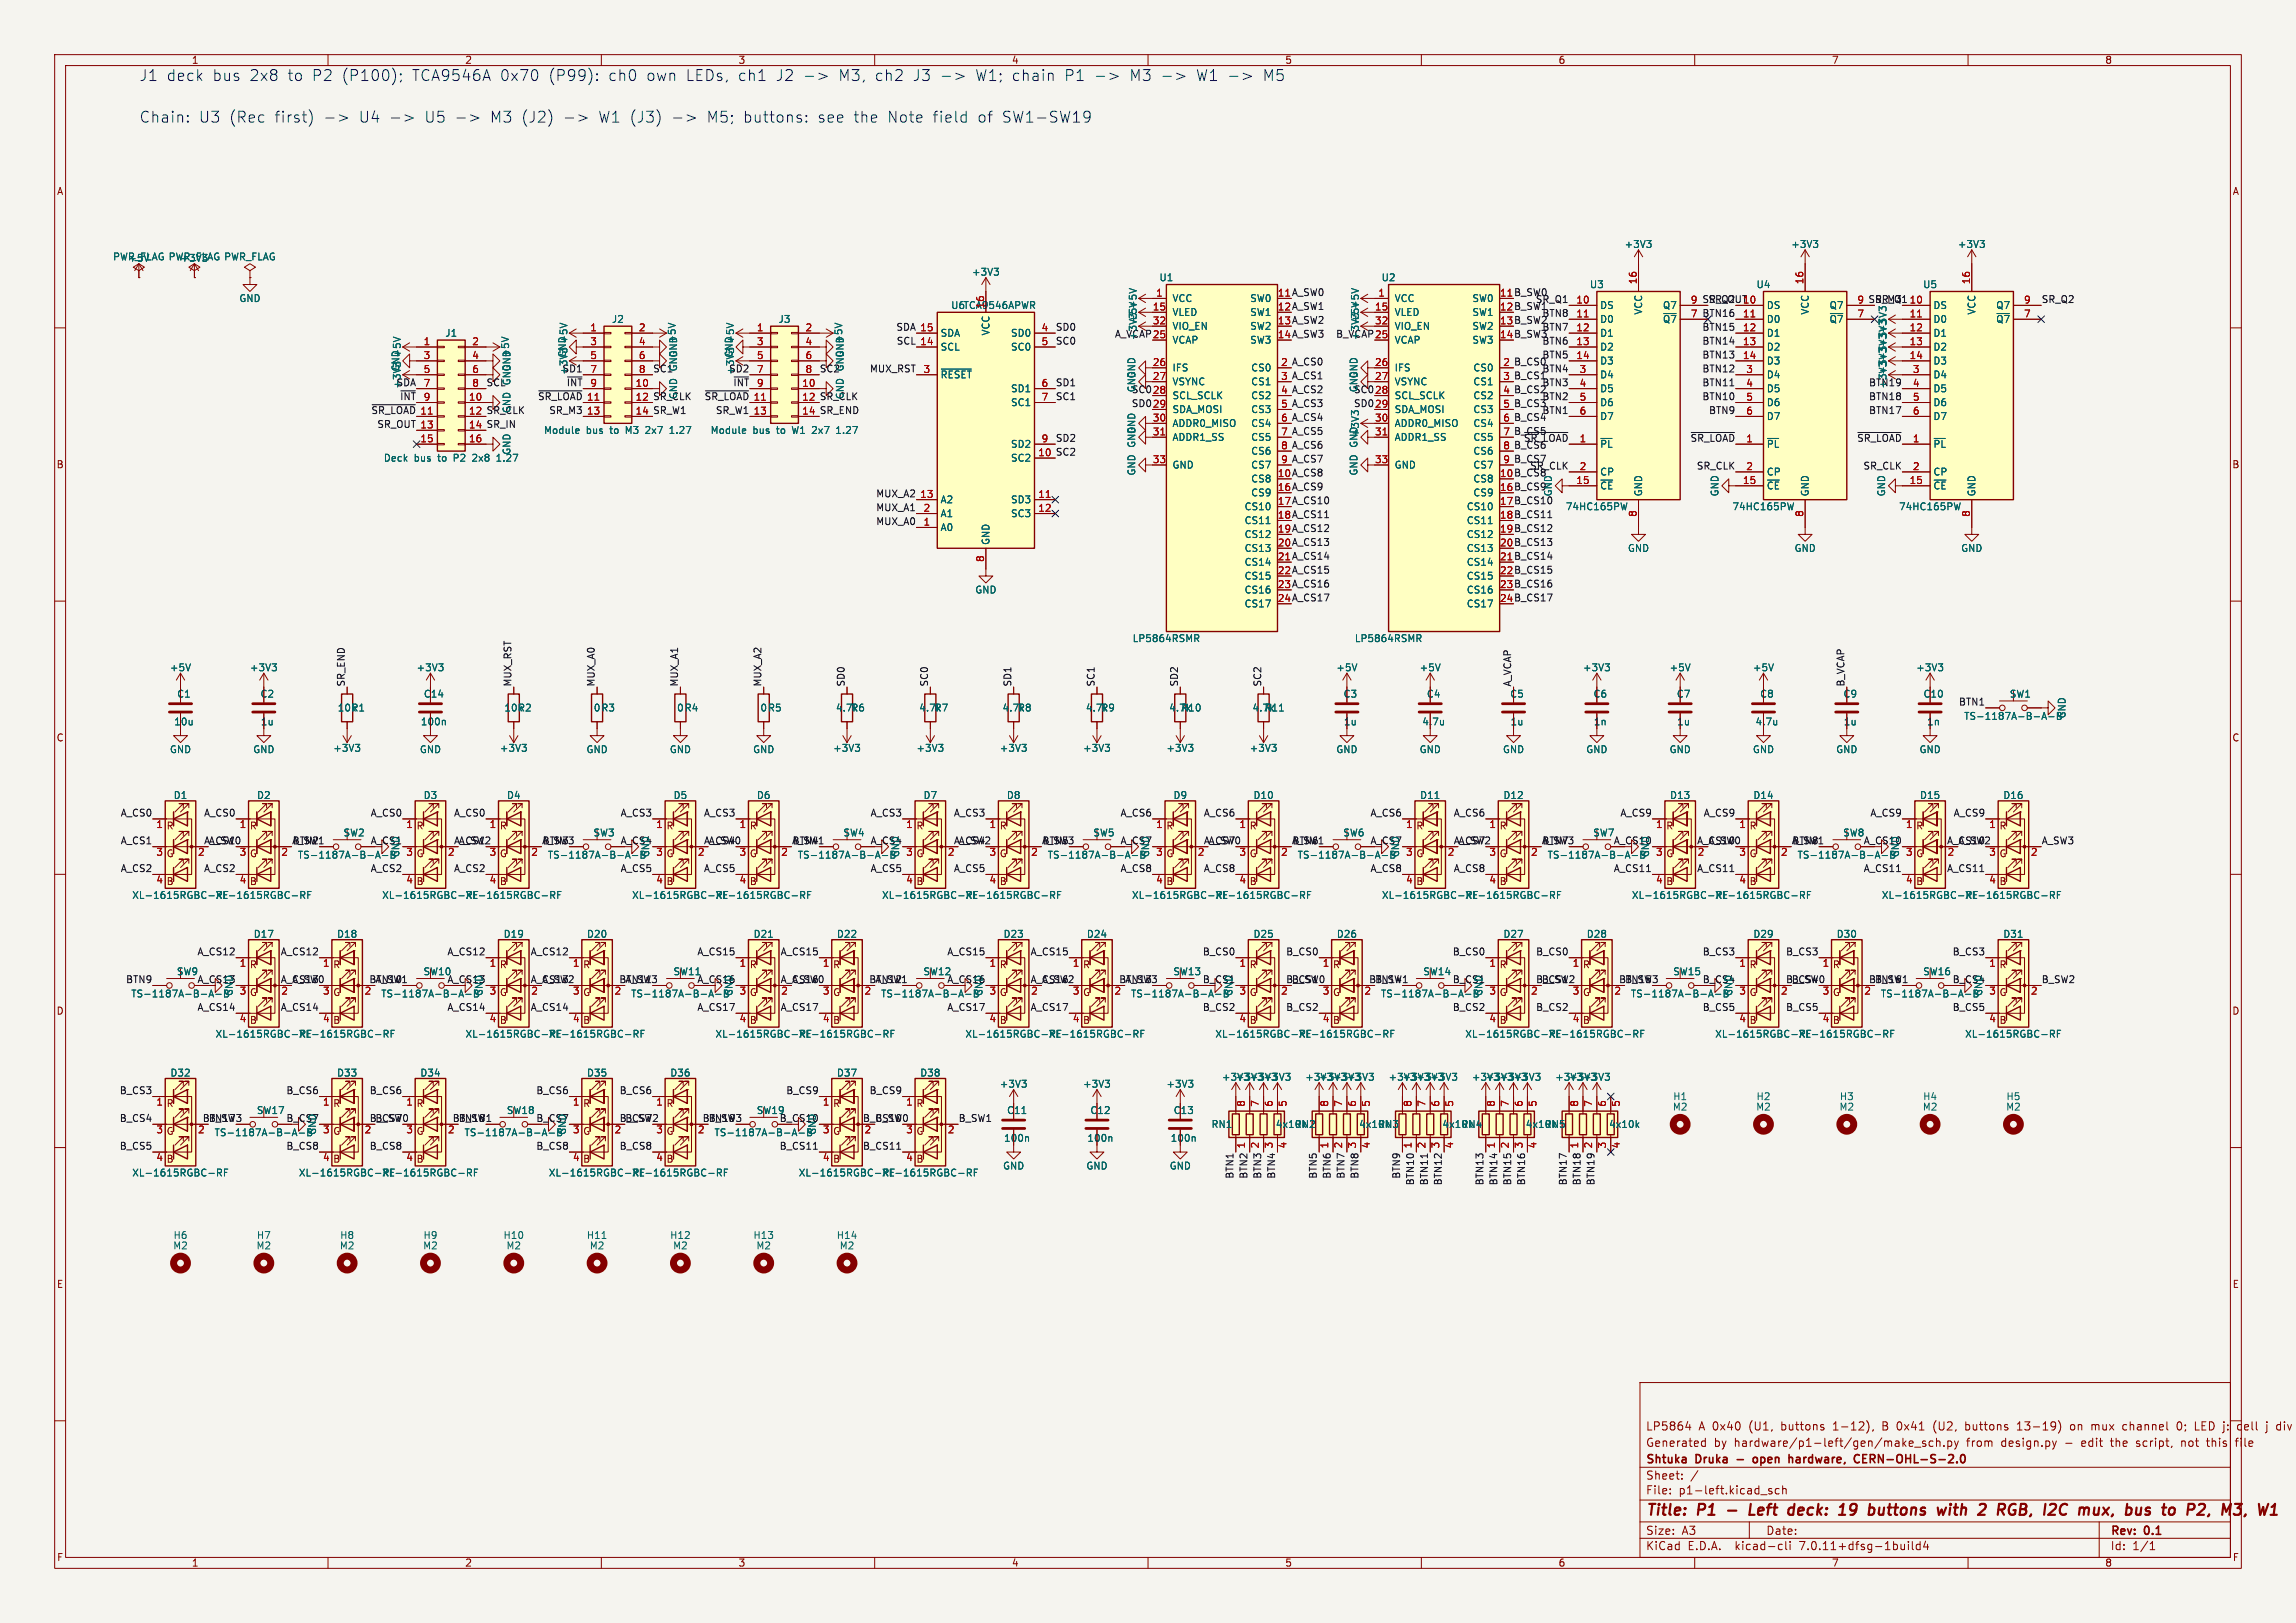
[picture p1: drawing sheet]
<svg xmlns="http://www.w3.org/2000/svg" width="420mm" height="297mm" viewBox="0 0 420 297" stroke-linecap="round" stroke-linejoin="round" font-family="sans-serif">
<defs><g id="words">
<g font-size="2.8" fill="#0000c2">
<text x="25.4" y="15">J1</text>
<text x="30.4" y="15">deck</text>
<text x="38.8" y="15">bus</text>
<text x="45.7" y="15">2x8</text>
<text x="52.7" y="15">to</text>
<text x="57.2" y="15">P2</text>
<text x="62.7" y="15">(P100);</text>
<text x="75.6" y="15">TCA9546A</text>
<text x="91.8" y="15">0x70</text>
<text x="100.7" y="15">(P99):</text>
<text x="111.7" y="15">ch0</text>
<text x="118.7" y="15">own</text>
<text x="126" y="15">LEDs,</text>
<text x="135.6" y="15">ch1</text>
<text x="142.6" y="15">J2</text>
<text x="154.1" y="15">M3,</text>
<text x="160.8" y="15">ch2</text>
<text x="167.9" y="15">J3</text>
<text x="179.4" y="15">W1; chain</text>
<text x="195.8" y="15">P1</text>
<text x="201.3" y="15">-&gt;</text>
<text x="207.8" y="15">M3 -&gt;</text>
<text x="220.1" y="15">W1 -&gt;</text>
<text x="232.4" y="15">M5</text>
<text x="25.4" y="22.6">Chain:</text>
<text x="36.3" y="22.6">U3</text>
<text x="41.9" y="22.6">(Rec</text>
<text x="50.2" y="22.6">first)</text>
<text x="65.8" y="22.6">U4</text>
<text x="77.9" y="22.6">U5</text>
<text x="90" y="22.6">M3 (J2)</text>
<text x="110" y="22.6">W1 (J3)</text>
<text x="130" y="22.6">M5;</text>
<text x="136.7" y="22.6">buttons:</text>
<text x="150.4" y="22.6">see</text>
<text x="157" y="22.6">the</text>
<text x="163.2" y="22.6">Note</text>
<text x="171.6" y="22.6">field</text>
<text x="179.8" y="22.6">of</text>
<text x="184.4" y="22.6">SW1-SW19</text>
</g>
<g font-size="2.8" fill="#840000">
<text x="301" y="277.9">Title:</text>
<text x="310.6" y="277.9">P1</text>
<text x="321.7" y="277.9">Left</text>
<text x="329.6" y="277.9">deck:</text>
<text x="339.8" y="277.9">19</text>
<text x="345.9" y="277.9">buttons</text>
<text x="359.4" y="277.9">with</text>
<text x="367.7" y="277.9">2</text>
<text x="371.9" y="277.9">RGB,</text>
<text x="381.2" y="277.9">I2C</text>
<text x="388.4" y="277.9">mux,</text>
<text x="397.7" y="277.9">bus</text>
<text x="405.3" y="277.9">to</text>
<text x="410.6" y="277.9">P2,</text>
</g>
<g font-size="2.1" fill="#840000">
<text x="301" y="262">LP5864</text>
<text x="310.7" y="262">A 0x40</text>
<text x="320.1" y="262">(U1,</text>
<text x="326.1" y="262">buttons</text>
<text x="335.8" y="262">1-12),</text>
<text x="344.9" y="262">B 0x41</text>
<text x="354.5" y="262">(U2,</text>
<text x="360.5" y="262">buttons</text>
<text x="370.2" y="262">13-19)</text>
<text x="380.1" y="262">on</text>
<text x="384.1" y="262">mux</text>
<text x="390" y="262">channel</text>
<text x="400" y="262">0;</text>
<text x="403.5" y="262">LED</text>
<text x="408.9" y="262">j:</text>
<text x="411.6" y="262">cell</text>
<text x="417" y="262">j</text>
<text x="419" y="262">div</text>
<text x="301" y="268.2">Shtuka</text>
<text x="301" y="265">Generated</text>
<text x="310.3" y="268.2">Druka</text>
<text x="313.5" y="265">by</text>
<text x="317.3" y="265">hardware/p1-left/gen/make_sch.py</text>
<text x="322" y="268.2">open</text>
<text x="329.1" y="268.2">hardware,</text>
<text x="341.7" y="268.2">CERN-OHL-S-2.0</text>
<text x="360" y="265">from</text>
<text x="366.4" y="265">design.py</text>
<text x="378.2" y="265">-</text>
<text x="381.4" y="265">edit</text>
<text x="386.9" y="265">the</text>
<text x="391.7" y="265">script,</text>
<text x="400" y="265">not</text>
<text x="404.9" y="265">this</text>
<text x="410.4" y="265">file</text>
<text x="301" y="273.7">File:</text>
<text x="301" y="271">Sheet:</text>
<text x="307.1" y="273.7">p1-left.kicad_sch</text>
<text x="301" y="281.1">Size:</text>
<text x="307.6" y="281.1">A3</text>
<text x="323" y="281.1">Date:</text>
<text x="386" y="281.3">Rev:</text>
<text x="392.4" y="281.3">0.1</text>
<text x="301" y="283.9">KiCad</text>
<text x="308.7" y="283.9">E.D.A.</text>
<text x="317.6" y="283.9">kicad-cli</text>
<text x="329.5" y="283.9">7.0.11+dfsg-1build4</text>
<text x="386" y="283.9">Id:</text>
<text x="390.1" y="283.9">1/1</text>
</g>
<g font-size="1.8" fill="#840000">
<text x="35" y="11.9">1</text>
<text x="85" y="11.9">2</text>
<text x="135" y="11.9">3</text>
<text x="185" y="11.9">4</text>
<text x="235" y="11.9">5</text>
<text x="285" y="11.9">6</text>
<text x="335" y="11.9">7</text>
<text x="385" y="11.9">8</text>
<text x="10.3" y="35.9">A</text>
<text x="408.3" y="35.9">A</text>
<text x="233.6" y="56.9">12 A_SW1</text>
<text x="233.6" y="59.4">13 A_SW2</text>
<text x="274.3" y="56.9">12 B_SW1</text>
<text x="274.3" y="59.4">13 B_SW2</text>
<text x="233.6" y="62">14 A_SW3</text>
<text x="274.3" y="62">14 B_SW3</text>
<text x="234.2" y="67.1">2 A_CS0</text>
<text x="274.9" y="67.1">2 B_CS0</text>
<text x="234.2" y="72.1">4 A_CS2</text>
<text x="274.9" y="72.1">4 B_CS2</text>
<text x="10.3" y="85.9">B</text>
<text x="233.6" y="87.4">10 A_CS8</text>
<text x="233.6" y="89.9">16 A_CS9</text>
<text x="274.3" y="87.4">10 B_CS8</text>
<text x="274.3" y="89.9">16 B_CS9</text>
<text x="408.2" y="85.9">B</text>
<text x="233.6" y="92.5">17 A_CS10</text>
<text x="233.6" y="95">18 A_CS11</text>
<text x="274.3" y="92.5">17 B_CS10</text>
<text x="274.3" y="95">18 B_CS11</text>
<text x="233.6" y="97.5">19 A_CS12</text>
<text x="233.6" y="100.1">20 A_CS13</text>
<text x="274.3" y="97.5">19 B_CS12</text>
<text x="274.3" y="100.1">20 B_CS13</text>
<text x="233.6" y="105.2">22 A_CS15</text>
<text x="233.6" y="107.7">23 A_CS16</text>
<text x="274.3" y="105.2">22 B_CS15</text>
<text x="274.3" y="107.7">23 B_CS16</text>
<text x="233.6" y="110.2">24 A_CS17</text>
<text x="274.3" y="110.2">24 B_CS17</text>
<text x="10.3" y="135.9">C</text>
<text x="408.2" y="135.9">C</text>
<text x="30.4" y="152">R</text>
<text x="45.6" y="152">R</text>
<text x="76.1" y="152">R</text>
<text x="91.3" y="152">R</text>
<text x="121.8" y="152">R</text>
<text x="137" y="152">R</text>
<text x="167.5" y="152">R</text>
<text x="182.8" y="152">R</text>
<text x="213.2" y="152">R</text>
<text x="228.5" y="152">R</text>
<text x="259" y="152">R</text>
<text x="274.2" y="152">R</text>
<text x="295.1" y="154.6">A_CS10</text>
<text x="304.7" y="152">R</text>
<text x="310.3" y="154.6">A_CS10</text>
<text x="319.9" y="152">R</text>
<text x="340.8" y="154.6">A_CS10</text>
<text x="350.4" y="152">R</text>
<text x="356.1" y="154.6">A_CS10</text>
<text x="365.6" y="152">R</text>
<text x="30.4" y="157.1">G</text>
<text x="45.6" y="157.1">G</text>
<text x="76.1" y="157.1">G</text>
<text x="91.3" y="157.1">G</text>
<text x="121.8" y="157.1">G</text>
<text x="137" y="157.1">G</text>
<text x="167.5" y="157.1">G</text>
<text x="182.8" y="157.1">G</text>
<text x="213.2" y="157.1">G</text>
<text x="228.5" y="157.1">G</text>
<text x="259" y="157.1">G</text>
<text x="274.2" y="157.1">G</text>
<text x="304.7" y="157.1">G</text>
<text x="319.9" y="157.1">G</text>
<text x="350.4" y="157.1">G</text>
<text x="365.6" y="157.1">G</text>
<text x="30.4" y="162.2">B</text>
<text x="45.6" y="162.2">B</text>
<text x="76.1" y="162.2">B</text>
<text x="91.3" y="162.2">B</text>
<text x="121.8" y="162.2">B</text>
<text x="137" y="162.2">B</text>
<text x="167.5" y="162.2">B</text>
<text x="182.8" y="162.2">B</text>
<text x="213.2" y="162.2">B</text>
<text x="228.5" y="162.2">B</text>
<text x="259" y="162.2">B</text>
<text x="274.2" y="162.2">B</text>
<text x="304.7" y="162.2">B</text>
<text x="319.9" y="162.2">B</text>
<text x="350.4" y="162.2">B</text>
<text x="365.6" y="162.2">B</text>
<text x="36" y="180">A_CS13</text>
<text x="45.6" y="177.4">R</text>
<text x="51.3" y="180">A_CS13</text>
<text x="60.8" y="177.4">R</text>
<text x="81.7" y="180">A_CS13</text>
<text x="91.3" y="177.4">R</text>
<text x="97" y="180">A_CS13</text>
<text x="106.6" y="177.4">R</text>
<text x="127.5" y="180">A_CS16</text>
<text x="137" y="177.4">R</text>
<text x="142.7" y="180">A_CS16</text>
<text x="152.3" y="177.4">R</text>
<text x="173.2" y="180">A_CS16</text>
<text x="182.8" y="177.4">R</text>
<text x="188.4" y="180">A_CS16</text>
<text x="198" y="177.4">R</text>
<text x="228.5" y="177.4">R</text>
<text x="243.7" y="177.4">R</text>
<text x="274.2" y="177.4">R</text>
<text x="289.4" y="177.4">R</text>
<text x="319.9" y="177.4">R</text>
<text x="335.2" y="177.4">R</text>
<text x="365.6" y="177.4">R</text>
<text x="10.3" y="185.9">D</text>
<text x="45.6" y="182.5">G</text>
<text x="60.8" y="182.5">G</text>
<text x="91.3" y="182.5">G</text>
<text x="106.6" y="182.5">G</text>
<text x="137" y="182.5">G</text>
<text x="152.3" y="182.5">G</text>
<text x="182.8" y="182.5">G</text>
<text x="198" y="182.5">G</text>
<text x="228.5" y="182.5">G</text>
<text x="243.7" y="182.5">G</text>
<text x="274.2" y="182.5">G</text>
<text x="289.4" y="182.5">G</text>
<text x="319.9" y="182.5">G</text>
<text x="335.2" y="182.5">G</text>
<text x="365.6" y="182.5">G</text>
<text x="408.2" y="185.9">D</text>
<text x="45.6" y="187.6">B</text>
<text x="60.8" y="187.6">B</text>
<text x="91.3" y="187.6">B</text>
<text x="106.6" y="187.6">B</text>
<text x="137" y="187.6">B</text>
<text x="152.3" y="187.6">B</text>
<text x="182.8" y="187.6">B</text>
<text x="198" y="187.6">B</text>
<text x="228.5" y="187.6">B</text>
<text x="243.7" y="187.6">B</text>
<text x="274.2" y="187.6">B</text>
<text x="289.4" y="187.6">B</text>
<text x="319.9" y="187.6">B</text>
<text x="335.2" y="187.6">B</text>
<text x="365.6" y="187.6">B</text>
<text x="30.4" y="202.8">R</text>
<text x="60.8" y="202.8">R</text>
<text x="76.1" y="202.8">R</text>
<text x="106.6" y="202.8">R</text>
<text x="121.8" y="202.8">R</text>
<text x="152.3" y="202.8">R</text>
<text x="167.5" y="202.8">R</text>
<text x="30.4" y="207.9">G</text>
<text x="60.8" y="207.9">G</text>
<text x="76.1" y="207.9">G</text>
<text x="106.6" y="207.9">G</text>
<text x="121.8" y="207.9">G</text>
<text x="142.5" y="205.4">B_CS10</text>
<text x="152.3" y="207.9">G</text>
<text x="157.8" y="205.4">B_CS10</text>
<text x="167.5" y="207.9">G</text>
<text x="30.4" y="213">B</text>
<text x="60.8" y="213">B</text>
<text x="76.1" y="213">B</text>
<text x="106.6" y="213">B</text>
<text x="121.8" y="213">B</text>
<text x="152.3" y="213">B</text>
<text x="167.5" y="213">B</text>
<text x="10.3" y="235.9">E</text>
<text x="408.3" y="235.9">E</text>
<text x="10.3" y="285.9">F</text>
<text x="35" y="286.9">1</text>
<text x="85" y="286.9">2</text>
<text x="135" y="286.9">3</text>
<text x="185" y="286.9">4</text>
<text x="235" y="286.9">5</text>
<text x="285" y="286.9">6</text>
<text x="335" y="286.9">7</text>
<text x="385" y="286.9">8</text>
<text x="408.3" y="285.9">F</text>
</g>
<g font-size="1.8" fill="#006464">
<text x="20.6" y="47.9">PWR_FLAG PWR_FLAG PWR_FLAG</text>
<text x="297.1" y="45.6">+3V3</text>
<text x="327.6" y="45.6">+3V3</text>
<text x="358" y="45.6">+3V3</text>
<text x="23.4" y="48.1">+5V</text>
<text x="32.9" y="48.1">+3V3</text>
<text x="177.7" y="50.6">+3V3</text>
<text x="212" y="51.7">U1</text>
<text x="252.6" y="51.7">U2</text>
<text x="290.7" y="52.9">U3</text>
<text x="321.2" y="52.9">U4</text>
<text x="351.7" y="52.9">U5</text>
<text x="43.7" y="55.5">GND</text>
<text x="111.8" y="59.3">J2</text>
<text x="142.3" y="59.3">J3</text>
<text x="173.9" y="56.7">U6TCA9546APWR</text>
<text x="208.1" y="59.2" transform="rotate(-90 208.1 59.2)">+5V+5V</text>
<text x="214.4" y="55.5">VCC</text>
<text x="214.4" y="58">VLED</text>
<text x="228.6" y="55.5">SW0</text>
<text x="228.6" y="58">SW1</text>
<text x="248.8" y="59.2" transform="rotate(-90 248.8 59.2)">+5V+5V</text>
<text x="255" y="55.5">VCC</text>
<text x="255" y="58">VLED</text>
<text x="269.2" y="55.5">SW0</text>
<text x="269.2" y="58">SW1</text>
<text x="292.6" y="56.7">DS</text>
<text x="292.6" y="59.3">D0</text>
<text x="300.6" y="57.7" transform="rotate(-90 300.6 57.7)">VCC</text>
<text x="304.1" y="59.3">~{Q7}</text>
<text x="304.1" y="56.7">Q7</text>
<text x="323.1" y="56.7">DS</text>
<text x="323.1" y="59.3">D0</text>
<text x="331.1" y="57.7" transform="rotate(-90 331.1 57.7)">VCC</text>
<text x="334.6" y="59.3">~{Q7}</text>
<text x="334.6" y="56.7">Q7</text>
<text x="342.9" y="55.5">SR_Q1</text>
<text x="353.6" y="56.7">DS</text>
<text x="353.6" y="59.3">D0</text>
<text x="361.5" y="57.7" transform="rotate(-90 361.5 57.7)">VCC</text>
<text x="365" y="59.3">~{Q7}</text>
<text x="365" y="56.7">Q7</text>
<text x="73.5" y="65.5" transform="rotate(-90 73.5 65.5)">+5V</text>
<text x="81.4" y="61.8">J1</text>
<text x="93.3" y="65.5" transform="rotate(-90 93.3 65.5)">+5V</text>
<text x="103.7" y="65.5" transform="rotate(-90 103.7 65.5)">GND</text>
<text x="104" y="63" transform="rotate(-90 104 63)">+5V</text>
<text x="123.8" y="63" transform="rotate(-90 123.8 63)">+5V</text>
<text x="124.1" y="65.5" transform="rotate(-90 124.1 65.5)">GND</text>
<text x="134.2" y="65.5" transform="rotate(-90 134.2 65.5)">GND</text>
<text x="134.5" y="63" transform="rotate(-90 134.5 63)">+5V</text>
<text x="154.3" y="63" transform="rotate(-90 154.3 63)">+5V</text>
<text x="154.5" y="65.5" transform="rotate(-90 154.5 65.5)">GND</text>
<text x="172" y="64.4">SCL</text>
<text x="172" y="61.8">SDA</text>
<text x="181.2" y="61.5" transform="rotate(-90 181.2 61.5)">VCC</text>
<text x="184.8" y="61.8">SD0</text>
<text x="184.8" y="64.4">SC0</text>
<text x="208.1" y="62.3" transform="rotate(-90 208.1 62.3)">+3V3</text>
<text x="214.4" y="63.1">VCAP</text>
<text x="214.4" y="60.6">VIO_EN</text>
<text x="228.6" y="60.6">SW2</text>
<text x="228.6" y="63.1">SW3</text>
<text x="248.8" y="62.3" transform="rotate(-90 248.8 62.3)">+3V3</text>
<text x="255" y="63.1">VCAP</text>
<text x="255" y="60.6">VIO_EN</text>
<text x="269.2" y="60.6">SW2</text>
<text x="269.2" y="63.1">SW3</text>
<text x="292.6" y="61.8">D1</text>
<text x="292.6" y="64.4">D2</text>
<text x="323.1" y="61.8">D1</text>
<text x="323.1" y="64.4">D2</text>
<text x="353.6" y="61.8">D1</text>
<text x="353.6" y="64.4">D2</text>
<text x="72.4" y="70.8">SDA</text>
<text x="73.3" y="68.1" transform="rotate(-90 73.3 68.1)">GND</text>
<text x="73.5" y="71.2" transform="rotate(-90 73.5 71.2)">+3V3</text>
<text x="88.9" y="70.8">SCL</text>
<text x="93.6" y="68.1" transform="rotate(-90 93.6 68.1)">GND</text>
<text x="102.8" y="68.2">SD1</text>
<text x="104" y="68.7" transform="rotate(-90 104 68.7)">+3V3</text>
<text x="119.4" y="68.2">SC1</text>
<text x="133.3" y="68.2">SD2</text>
<text x="134.5" y="68.7" transform="rotate(-90 134.5 68.7)">+3V3</text>
<text x="149.9" y="68.2">SC2</text>
<text x="172" y="69.4">~{RESET}</text>
<text x="184.8" y="72">SD1</text>
<text x="207.9" y="71.9" transform="rotate(-90 207.9 71.9)">GND</text>
<text x="207.9" y="69.3" transform="rotate(-90 207.9 69.3)">GND</text>
<text x="214.4" y="68.2">IFS</text>
<text x="214.4" y="70.7">VSYNC</text>
<text x="228.8" y="68.2">CS0</text>
<text x="228.8" y="70.7">CS1</text>
<text x="248.5" y="71.9" transform="rotate(-90 248.5 71.9)">GND</text>
<text x="248.5" y="69.3" transform="rotate(-90 248.5 69.3)">GND</text>
<text x="255" y="68.2">IFS</text>
<text x="255" y="70.7">VSYNC</text>
<text x="269.4" y="68.2">CS0</text>
<text x="269.4" y="70.7">CS1</text>
<text x="292.6" y="66.9">D3</text>
<text x="292.6" y="69.4">D4</text>
<text x="292.6" y="72">D5</text>
<text x="323.1" y="66.9">D3</text>
<text x="323.1" y="69.4">D4</text>
<text x="323.1" y="72">D5</text>
<text x="341.8" y="70.8">BTN19</text>
<text x="345.3" y="71.2" transform="rotate(-90 345.3 71.2)">+3V3 +3V3 +3V3</text>
<text x="345.3" y="68.7" transform="rotate(-90 345.3 68.7)">+3V3 +3V3</text>
<text x="353.6" y="66.9">D3</text>
<text x="353.6" y="69.4">D4</text>
<text x="353.6" y="72">D5</text>
<text x="93.6" y="75.7" transform="rotate(-90 93.6 75.7)">GND GND +5V</text>
<text x="93.6" y="75.7" transform="rotate(-90 93.6 75.7)">GND</text>
<text x="124.1" y="73.2" transform="rotate(-90 124.1 73.2)">GND GND +5V</text>
<text x="124.1" y="73.2" transform="rotate(-90 124.1 73.2)">GND</text>
<text x="154.5" y="73.2" transform="rotate(-90 154.5 73.2)">GND GND +5V</text>
<text x="154.5" y="73.2" transform="rotate(-90 154.5 73.2)">GND</text>
<text x="184.8" y="74.5">SC1</text>
<text x="206.9" y="72">SC0</text>
<text x="214.4" y="73.3">SCL_SCLK</text>
<text x="214.4" y="75.8">SDA_MOSI</text>
<text x="228.8" y="73.3">CS2</text>
<text x="228.8" y="75.8">CS3</text>
<text x="247.6" y="74.6">SD0</text>
<text x="247.6" y="72">SC0</text>
<text x="255" y="73.3">SCL_SCLK</text>
<text x="255" y="75.8">SDA_MOSI</text>
<text x="269.4" y="73.3">CS2</text>
<text x="269.4" y="75.8">CS3</text>
<text x="292.6" y="74.5">D6</text>
<text x="292.6" y="77.1">D7</text>
<text x="323.1" y="74.5">D6</text>
<text x="323.1" y="77.1">D7</text>
<text x="353.6" y="74.5">D6</text>
<text x="353.6" y="77.1">D7</text>
<text x="93.6" y="83.3" transform="rotate(-90 93.6 83.3)">GND</text>
<text x="99.4" y="79.6">Module</text>
<text x="107.2" y="79.6">bus</text>
<text x="111.7" y="79.6">to</text>
<text x="114.8" y="79.6">M3</text>
<text x="118.6" y="79.6">2x7</text>
<text x="123.2" y="79.6">1.27</text>
<text x="129.9" y="79.6">Module</text>
<text x="137.7" y="79.6">bus</text>
<text x="142.2" y="79.6">to</text>
<text x="145.3" y="79.6">W1</text>
<text x="149.1" y="79.6">2x7</text>
<text x="153.7" y="79.6">1.27</text>
<text x="184.8" y="82.1">SD2</text>
<text x="207.9" y="79.5" transform="rotate(-90 207.9 79.5)">GND</text>
<text x="214.4" y="78.3">ADDR0_MISO</text>
<text x="214.4" y="80.9">ADDR1_SS</text>
<text x="228.8" y="78.3">CS4</text>
<text x="228.8" y="80.9">CS5</text>
<text x="228.8" y="83.4">CS6</text>
<text x="248.8" y="80.1" transform="rotate(-90 248.8 80.1)">+3V3</text>
<text x="255" y="78.3">ADDR0_MISO</text>
<text x="255" y="80.9">ADDR1_SS</text>
<text x="269.4" y="78.3">CS4</text>
<text x="269.4" y="80.9">CS5</text>
<text x="269.4" y="83.4">CS6</text>
<text x="292.6" y="82.1">~{PL}</text>
<text x="323.1" y="82.1">~{PL}</text>
<text x="353.6" y="82.1">~{PL}</text>
<text x="70.1" y="84.7">Deck</text>
<text x="75.8" y="84.7">bus</text>
<text x="80.3" y="84.7">to</text>
<text x="83.3" y="84.7">P2</text>
<text x="87" y="84.7">2x8</text>
<text x="91.6" y="84.7">1.27</text>
<text x="184.8" y="84.7">SC2</text>
<text x="207.9" y="87.1" transform="rotate(-90 207.9 87.1)">GND GND</text>
<text x="214.4" y="86">GND</text>
<text x="228.8" y="88.5">CS8</text>
<text x="228.8" y="86">CS7</text>
<text x="248.5" y="87.1" transform="rotate(-90 248.5 87.1)">GND GND</text>
<text x="255" y="86">GND</text>
<text x="269.4" y="88.5">CS8</text>
<text x="269.4" y="86">CS7</text>
<text x="292.6" y="89.8">~{CE}</text>
<text x="292.6" y="87.2">CP</text>
<text x="323.1" y="89.8">~{CE}</text>
<text x="323.1" y="87.2">CP</text>
<text x="353.6" y="89.8">~{CE}</text>
<text x="353.6" y="87.2">CP</text>
<text x="172" y="92.3">A2</text>
<text x="172" y="94.8">A1</text>
<text x="184.8" y="92.3">SD3</text>
<text x="184.8" y="94.8">SC3</text>
<text x="227.6" y="93.6">CS10</text>
<text x="228.8" y="91">CS9</text>
<text x="268.2" y="93.6">CS10</text>
<text x="269.4" y="91">CS9</text>
<text x="284.1" y="90.9" transform="rotate(-90 284.1 90.9)">GND</text>
<text x="286.3" y="93.6">74HC165PW</text>
<text x="300.6" y="90.9" transform="rotate(-90 300.6 90.9)">GND</text>
<text x="314.6" y="90.9" transform="rotate(-90 314.6 90.9)">GND</text>
<text x="316.8" y="93.6">74HC165PW</text>
<text x="331.1" y="90.9" transform="rotate(-90 331.1 90.9)">GND</text>
<text x="345" y="90.9" transform="rotate(-90 345 90.9)">GND</text>
<text x="347.3" y="93.6">74HC165PW</text>
<text x="361.5" y="90.9" transform="rotate(-90 361.5 90.9)">GND</text>
<text x="172" y="97.4">A0</text>
<text x="181.2" y="99.8" transform="rotate(-90 181.2 99.8)">GND</text>
<text x="227.6" y="96.1">CS11</text>
<text x="227.6" y="98.7">CS12</text>
<text x="227.6" y="101.2">CS13</text>
<text x="268.2" y="96.1">CS11</text>
<text x="268.2" y="98.7">CS12</text>
<text x="268.2" y="101.2">CS13</text>
<text x="297.7" y="101.2">GND</text>
<text x="328.2" y="101.2">GND</text>
<text x="358.6" y="101.2">GND</text>
<text x="227.6" y="103.7">CS14</text>
<text x="227.6" y="106.3">CS15</text>
<text x="268.2" y="103.7">CS14</text>
<text x="268.2" y="106.3">CS15</text>
<text x="178.3" y="108.8">GND</text>
<text x="227.6" y="108.8">CS16</text>
<text x="227.6" y="111.4">CS17</text>
<text x="268.2" y="108.8">CS16</text>
<text x="268.2" y="111.4">CS17</text>
<text x="207.1" y="117.7">LP5864RSMR</text>
<text x="247.7" y="117.7">LP5864RSMR</text>
<text x="31" y="123">+5V</text>
<text x="45.6" y="123">+3V3</text>
<text x="76.1" y="123">+3V3</text>
<text x="244.3" y="123">+5V</text>
<text x="259.6" y="123">+5V</text>
<text x="289.5" y="123">+3V3</text>
<text x="305.3" y="123">+5V</text>
<text x="320.5" y="123">+5V</text>
<text x="350.4" y="123">+3V3</text>
<text x="32.3" y="127.9">C1</text>
<text x="47.6" y="127.9">C2</text>
<text x="61.7" y="130.4">10kR1</text>
<text x="77.4" y="127.9">C14</text>
<text x="92.2" y="130.4">10kR2</text>
<text x="108.5" y="130.4">0 R3</text>
<text x="123.8" y="130.4">0 R4</text>
<text x="139" y="130.4">0 R5</text>
<text x="152.8" y="130.4">4.7kR6</text>
<text x="168.1" y="130.4">4.7kR7</text>
<text x="183.3" y="130.4">4.7kR8</text>
<text x="198.5" y="130.4">4.7kR9</text>
<text x="213.8" y="130.4">4.7k</text>
<text x="216" y="130.4">R10</text>
<text x="229" y="130.4">4.7k</text>
<text x="231.2" y="130.4">R11</text>
<text x="245.7" y="127.9">C3</text>
<text x="260.9" y="127.9">C4</text>
<text x="276.2" y="127.9">C5</text>
<text x="291.4" y="127.9">C6</text>
<text x="306.6" y="127.9">C7</text>
<text x="321.9" y="127.9">C8</text>
<text x="337.1" y="127.9">C9</text>
<text x="351.7" y="127.9">C10</text>
<text x="359.2" y="131.9">TS-1187A-B-A-B</text>
<text x="367.5" y="127.9">SW1</text>
<text x="378.1" y="131.6" transform="rotate(-90 378.1 131.6)">GND</text>
<text x="31.8" y="132.9">10u</text>
<text x="47.6" y="132.9">1u</text>
<text x="60.9" y="137.8">+3V3</text>
<text x="76.9" y="132.9">100n</text>
<text x="91.3" y="137.8">+3V3</text>
<text x="152.3" y="137.8">+3V3</text>
<text x="167.5" y="137.8">+3V3</text>
<text x="182.8" y="137.8">+3V3</text>
<text x="198" y="137.8">+3V3</text>
<text x="213.3" y="137.8">+3V3</text>
<text x="228.5" y="137.8">+3V3</text>
<text x="245.7" y="132.9">1u</text>
<text x="260.1" y="132.9">4.7u</text>
<text x="276.2" y="132.9">1u</text>
<text x="291.5" y="132.9">1n</text>
<text x="306.7" y="132.9">1u</text>
<text x="321" y="132.9">4.7u</text>
<text x="337.2" y="132.9">1u</text>
<text x="352.4" y="132.9">1n</text>
<text x="31" y="138">GND</text>
<text x="46.2" y="138">GND</text>
<text x="76.7" y="138">GND</text>
<text x="107.2" y="138">GND</text>
<text x="122.4" y="138">GND</text>
<text x="137.7" y="138">GND</text>
<text x="244.3" y="138">GND</text>
<text x="259.6" y="138">GND</text>
<text x="274.8" y="138">GND</text>
<text x="290.1" y="138">GND</text>
<text x="305.3" y="138">GND</text>
<text x="320.5" y="138">GND</text>
<text x="335.8" y="138">GND</text>
<text x="351" y="138">GND</text>
<text x="31.7" y="146.4">D1</text>
<text x="46.9" y="146.4">D2</text>
<text x="77.4" y="146.4">D3</text>
<text x="92.6" y="146.4">D4</text>
<text x="123.1" y="146.4">D5</text>
<text x="138.4" y="146.4">D6</text>
<text x="168.8" y="146.4">D7</text>
<text x="184.1" y="146.4">D8</text>
<text x="214.6" y="146.4">D9</text>
<text x="229.2" y="146.4">D10</text>
<text x="259.7" y="146.4">D11</text>
<text x="274.9" y="146.4">D12</text>
<text x="305.4" y="146.4">D13</text>
<text x="320.6" y="146.4">D14</text>
<text x="351.1" y="146.4">D15</text>
<text x="366.4" y="146.4">D16</text>
<text x="62.7" y="153.3">SW2</text>
<text x="108.5" y="153.3">SW3</text>
<text x="154.2" y="153.3">SW4</text>
<text x="199.9" y="153.3">SW5</text>
<text x="245.6" y="153.3">SW6</text>
<text x="291.3" y="153.3">SW7</text>
<text x="337.1" y="153.3">SW8</text>
<text x="54.4" y="157.3">TS-1187A-B-A-B</text>
<text x="73.3" y="157" transform="rotate(-90 73.3 157)">GND</text>
<text x="100.1" y="157.3">TS-1187A-B-A-B</text>
<text x="119" y="157" transform="rotate(-90 119 157)">GND</text>
<text x="145.8" y="157.3">TS-1187A-B-A-B</text>
<text x="164.7" y="157" transform="rotate(-90 164.7 157)">GND</text>
<text x="191.5" y="157.3">TS-1187A-B-A-B</text>
<text x="210.4" y="157" transform="rotate(-90 210.4 157)">GND</text>
<text x="237.3" y="157.3">TS-1187A-B-A-B</text>
<text x="256.1" y="157" transform="rotate(-90 256.1 157)">GND</text>
<text x="283" y="157.3">TS-1187A-B-A-B</text>
<text x="301.9" y="157" transform="rotate(-90 301.9 157)">GND</text>
<text x="328.7" y="157.3">TS-1187A-B-A-B</text>
<text x="347.6" y="157" transform="rotate(-90 347.6 157)">GND</text>
<text x="24.1" y="164.7">XL-1615RGBC-RF XL-1615RGBC-RF</text>
<text x="69.8" y="164.7">XL-1615RGBC-RF XL-1615RGBC-RF</text>
<text x="115.5" y="164.7">XL-1615RGBC-RF XL-1615RGBC-RF</text>
<text x="161.2" y="164.7">XL-1615RGBC-RF XL-1615RGBC-RF</text>
<text x="207" y="164.7">XL-1615RGBC-RF XL-1615RGBC-RF</text>
<text x="252.7" y="164.7">XL-1615RGBC-RF XL-1615RGBC-RF</text>
<text x="298.4" y="164.7">XL-1615RGBC-RF XL-1615RGBC-RF</text>
<text x="344.1" y="164.7">XL-1615RGBC-RF XL-1615RGBC-RF</text>
<text x="46.3" y="171.8">D17</text>
<text x="61.6" y="171.8">D18</text>
<text x="92" y="171.8">D19</text>
<text x="107.3" y="171.8">D20</text>
<text x="137.8" y="171.8">D21</text>
<text x="153" y="171.8">D22</text>
<text x="183.5" y="171.8">D23</text>
<text x="198.7" y="171.8">D24</text>
<text x="229.2" y="171.8">D25</text>
<text x="244.4" y="171.8">D26</text>
<text x="274.9" y="171.8">D27</text>
<text x="290.2" y="171.8">D28</text>
<text x="320.6" y="171.8">D29</text>
<text x="335.9" y="171.8">D30</text>
<text x="366.4" y="171.8">D31</text>
<text x="32.3" y="178.7">SW9</text>
<text x="77.4" y="178.7">SW10</text>
<text x="123.1" y="178.7">SW11</text>
<text x="168.8" y="178.7">SW12</text>
<text x="214.5" y="178.7">SW13</text>
<text x="260.2" y="178.7">SW14</text>
<text x="306" y="178.7">SW15</text>
<text x="351.7" y="178.7">SW16</text>
<text x="23.9" y="182.7">TS-1187A-B-A-B</text>
<text x="42.8" y="182.4" transform="rotate(-90 42.8 182.4)">GND</text>
<text x="69.6" y="182.7">TS-1187A-B-A-B</text>
<text x="88.5" y="182.4" transform="rotate(-90 88.5 182.4)">GND</text>
<text x="115.3" y="182.7">TS-1187A-B-A-B</text>
<text x="134.2" y="182.4" transform="rotate(-90 134.2 182.4)">GND</text>
<text x="161.1" y="182.7">TS-1187A-B-A-B</text>
<text x="179.9" y="182.4" transform="rotate(-90 179.9 182.4)">GND</text>
<text x="206.8" y="182.7">TS-1187A-B-A-B</text>
<text x="225.7" y="182.4" transform="rotate(-90 225.7 182.4)">GND</text>
<text x="252.5" y="182.7">TS-1187A-B-A-B</text>
<text x="271.4" y="182.4" transform="rotate(-90 271.4 182.4)">GND</text>
<text x="298.2" y="182.7">TS-1187A-B-A-B</text>
<text x="317.1" y="182.4" transform="rotate(-90 317.1 182.4)">GND</text>
<text x="343.9" y="182.7">TS-1187A-B-A-B</text>
<text x="362.8" y="182.4" transform="rotate(-90 362.8 182.4)">GND</text>
<text x="39.3" y="190.1">XL-1615RGBC-RF XL-1615RGBC-RF</text>
<text x="85" y="190.1">XL-1615RGBC-RF XL-1615RGBC-RF</text>
<text x="130.8" y="190.1">XL-1615RGBC-RF XL-1615RGBC-RF</text>
<text x="176.5" y="190.1">XL-1615RGBC-RF XL-1615RGBC-RF</text>
<text x="222.2" y="190.1">XL-1615RGBC-RF XL-1615RGBC-RF</text>
<text x="267.9" y="190.1">XL-1615RGBC-RF XL-1615RGBC-RF</text>
<text x="313.6" y="190.1">XL-1615RGBC-RF XL-1615RGBC-RF</text>
<text x="359.4" y="190.1">XL-1615RGBC-RF</text>
<text x="31.1" y="197.2">D32</text>
<text x="61.6" y="197.2">D33</text>
<text x="76.8" y="197.2">D34</text>
<text x="107.3" y="197.2">D35</text>
<text x="122.5" y="197.2">D36</text>
<text x="153" y="197.2">D37</text>
<text x="168.2" y="197.2">D38</text>
<text x="223.4" y="198">+3V3 +3V3</text>
<text x="226" y="198">+3V3 +3V3</text>
<text x="238.7" y="198">+3V3 +3V3</text>
<text x="241.2" y="198">+3V3 +3V3</text>
<text x="253.9" y="198">+3V3 +3V3</text>
<text x="256.4" y="198">+3V3 +3V3</text>
<text x="269.1" y="198">+3V3 +3V3</text>
<text x="271.7" y="198">+3V3 +3V3</text>
<text x="284.4" y="198">+3V3 +3V3</text>
<text x="286.9" y="198">+3V3</text>
<text x="182.8" y="199.2">+3V3</text>
<text x="198" y="199.2">+3V3</text>
<text x="213.3" y="199.2">+3V3</text>
<text x="305.9" y="203.4">M2</text>
<text x="306" y="201.5">H1</text>
<text x="321.1" y="203.4">M2</text>
<text x="321.2" y="201.5">H2</text>
<text x="336.4" y="203.4">M2</text>
<text x="336.4" y="201.5">H3</text>
<text x="351.6" y="203.4">M2</text>
<text x="351.7" y="201.5">H4</text>
<text x="366.9" y="203.4">M2</text>
<text x="366.9" y="201.5">H5</text>
<text x="39.1" y="208.1">TS-1187A-B-A-B</text>
<text x="46.9" y="204.1">SW17</text>
<text x="58" y="207.8" transform="rotate(-90 58 207.8)">GND</text>
<text x="84.9" y="208.1">TS-1187A-B-A-B</text>
<text x="92.6" y="204.1">SW18</text>
<text x="103.7" y="207.8" transform="rotate(-90 103.7 207.8)">GND</text>
<text x="130.6" y="208.1">TS-1187A-B-A-B</text>
<text x="138.3" y="204.1">SW19</text>
<text x="149.5" y="207.8" transform="rotate(-90 149.5 207.8)">GND</text>
<text x="183.6" y="209.1">100n</text>
<text x="184.1" y="204.1">C11</text>
<text x="198.8" y="209.1">100n</text>
<text x="199.3" y="204.1">C12</text>
<text x="214" y="209.1">100n</text>
<text x="214.6" y="204.1">C13</text>
<text x="221.5" y="206.6">RN1</text>
<text x="233.3" y="206.6">4x10k</text>
<text x="236.8" y="206.6">RN2</text>
<text x="248.5" y="206.6">4x10k</text>
<text x="252" y="206.6">RN3</text>
<text x="263.8" y="206.6">4x10k</text>
<text x="267.2" y="206.6">RN4</text>
<text x="279" y="206.6">4x10k</text>
<text x="282.5" y="206.6">RN5</text>
<text x="294.2" y="206.6">4x10k</text>
<text x="24.1" y="215.5">XL-1615RGBC-RF</text>
<text x="54.6" y="215.5">XL-1615RGBC-RF XL-1615RGBC-RF</text>
<text x="100.3" y="215.5">XL-1615RGBC-RF XL-1615RGBC-RF</text>
<text x="146" y="215.5">XL-1615RGBC-RF XL-1615RGBC-RF</text>
<text x="183.4" y="214.2">GND</text>
<text x="198.6" y="214.2">GND</text>
<text x="213.9" y="214.2">GND</text>
<text x="31.6" y="226.9">H6</text>
<text x="46.9" y="226.9">H7</text>
<text x="62.1" y="226.9">H8</text>
<text x="77.4" y="226.9">H9</text>
<text x="92" y="226.9">H10</text>
<text x="107.2" y="226.9">H11</text>
<text x="122.5" y="226.9">H12</text>
<text x="137.7" y="226.9">H13</text>
<text x="153" y="226.9">H14</text>
<text x="31.6" y="228.8">M2</text>
<text x="46.8" y="228.8">M2</text>
<text x="62.1" y="228.8">M2</text>
<text x="77.3" y="228.8">M2</text>
<text x="92.5" y="228.8">M2</text>
<text x="107.8" y="228.8">M2</text>
<text x="123" y="228.8">M2</text>
<text x="138.3" y="228.8">M2</text>
<text x="153.5" y="228.8">M2</text>
</g>
<g font-size="1.8" fill="#a90000">
<text x="299.5" y="52.1" transform="rotate(-90 299.5 52.1)">16</text>
<text x="329.9" y="52.1" transform="rotate(-90 329.9 52.1)">16</text>
<text x="360.4" y="52.1" transform="rotate(-90 360.4 52.1)">16</text>
<text x="180.1" y="56.6" transform="rotate(-90 180.1 56.6)">16</text>
<text x="210.8" y="56.9">15</text>
<text x="210.8" y="59.4">32</text>
<text x="211.4" y="54.4">1</text>
<text x="233.6" y="54.4">11 A_SW0</text>
<text x="233.6" y="54.4">11</text>
<text x="233.6" y="56.9">12</text>
<text x="233.6" y="59.4">13</text>
<text x="251.4" y="56.9">15</text>
<text x="251.4" y="59.4">32</text>
<text x="252" y="54.4">1</text>
<text x="274.3" y="54.4">11 B_SW0</text>
<text x="274.3" y="54.4">11</text>
<text x="274.3" y="56.9">12</text>
<text x="274.3" y="59.4">13</text>
<text x="288.2" y="55.6">10</text>
<text x="288.2" y="58.2">11</text>
<text x="309.2" y="58.2">7</text>
<text x="309.2" y="55.6">9</text>
<text x="318.7" y="55.6">10</text>
<text x="318.7" y="58.2">11</text>
<text x="339.7" y="58.2">7</text>
<text x="339.7" y="55.6">9</text>
<text x="349.2" y="55.6">10</text>
<text x="349.2" y="58.2">11</text>
<text x="370.1" y="58.2">7</text>
<text x="370.1" y="55.6">9</text>
<text x="77.4" y="63.2">1</text>
<text x="77.4" y="65.8">3</text>
<text x="86.3" y="63.2">2</text>
<text x="86.3" y="65.8">4</text>
<text x="107.9" y="60.7">1</text>
<text x="107.9" y="63.2">3</text>
<text x="107.9" y="65.8">5</text>
<text x="116.8" y="60.7">2</text>
<text x="116.8" y="63.2">4</text>
<text x="116.8" y="65.8">6</text>
<text x="138.4" y="60.7">1</text>
<text x="138.4" y="63.2">3</text>
<text x="138.4" y="65.8">5</text>
<text x="147.2" y="60.7">2</text>
<text x="147.2" y="63.2">4</text>
<text x="147.2" y="65.8">6</text>
<text x="168.2" y="63.2">14</text>
<text x="168.2" y="60.7">15</text>
<text x="190.4" y="60.7">4</text>
<text x="190.4" y="63.2">5</text>
<text x="210.8" y="62">25</text>
<text x="233.6" y="62">14</text>
<text x="251.4" y="62">25</text>
<text x="274.3" y="62">14</text>
<text x="288.2" y="60.7">12</text>
<text x="288.2" y="63.2">13</text>
<text x="288.2" y="65.8">14</text>
<text x="318.7" y="60.7">12</text>
<text x="318.7" y="63.2">13</text>
<text x="318.7" y="65.8">14</text>
<text x="349.2" y="60.7">12</text>
<text x="349.2" y="63.2">13</text>
<text x="349.2" y="65.8">14</text>
<text x="77.4" y="68.3">5</text>
<text x="77.4" y="70.9">7</text>
<text x="86.3" y="68.3">6</text>
<text x="86.3" y="70.9">8</text>
<text x="107.9" y="68.3">7</text>
<text x="107.9" y="70.9">9</text>
<text x="116.2" y="70.9">10</text>
<text x="116.8" y="68.3">8</text>
<text x="138.4" y="68.3">7</text>
<text x="138.4" y="70.9">9</text>
<text x="146.6" y="70.9">10</text>
<text x="147.2" y="68.3">8</text>
<text x="168.8" y="68.3">3</text>
<text x="190.4" y="70.9">6</text>
<text x="210.8" y="67.1">26</text>
<text x="210.8" y="69.6">27</text>
<text x="234.2" y="67.1">2</text>
<text x="234.2" y="69.6">3</text>
<text x="251.4" y="67.1">26</text>
<text x="251.4" y="69.6">27</text>
<text x="274.9" y="67.1">2</text>
<text x="274.9" y="69.6">3</text>
<text x="288.9" y="68.3">3</text>
<text x="288.9" y="70.9">4</text>
<text x="319.3" y="68.3">3</text>
<text x="319.3" y="70.9">4</text>
<text x="349.8" y="68.3">3</text>
<text x="349.8" y="70.9">4</text>
<text x="76.8" y="75.9">11</text>
<text x="77.4" y="73.4">9</text>
<text x="85.7" y="73.4">10</text>
<text x="85.7" y="75.9">12</text>
<text x="107.3" y="73.4">11</text>
<text x="107.3" y="75.9">13</text>
<text x="116.2" y="73.4">12</text>
<text x="116.2" y="75.9">14</text>
<text x="137.8" y="73.4">11</text>
<text x="137.8" y="75.9">13</text>
<text x="146.6" y="73.4">12</text>
<text x="146.6" y="75.9">14</text>
<text x="190.4" y="73.4">7</text>
<text x="210.8" y="72.1">28</text>
<text x="210.8" y="74.7">29</text>
<text x="210.8" y="77.2">30</text>
<text x="234.2" y="72.1">4</text>
<text x="234.2" y="74.7">5</text>
<text x="234.2" y="77.2">6</text>
<text x="251.4" y="72.1">28</text>
<text x="251.4" y="74.7">29</text>
<text x="251.4" y="77.2">30</text>
<text x="274.9" y="72.1">4</text>
<text x="274.9" y="74.7">5</text>
<text x="274.9" y="77.2">6</text>
<text x="288.9" y="73.4">5</text>
<text x="288.9" y="75.9">6</text>
<text x="319.3" y="73.4">5</text>
<text x="319.3" y="75.9">6</text>
<text x="349.8" y="73.4">5</text>
<text x="349.8" y="75.9">6</text>
<text x="76.8" y="81">15</text>
<text x="76.8" y="78.5">13</text>
<text x="85.7" y="78.5">14</text>
<text x="85.7" y="81">16</text>
<text x="189.8" y="83.6">10</text>
<text x="190.4" y="81">9</text>
<text x="210.8" y="79.8">31</text>
<text x="234.2" y="79.8">7</text>
<text x="234.2" y="82.3">8</text>
<text x="251.4" y="79.8">31</text>
<text x="274.9" y="79.8">7</text>
<text x="274.9" y="82.3">8</text>
<text x="288.9" y="81">1</text>
<text x="319.3" y="81">1</text>
<text x="349.8" y="81">1</text>
<text x="210.8" y="84.8">33</text>
<text x="233.6" y="87.4">10</text>
<text x="233.6" y="89.9">16</text>
<text x="234.2" y="84.8">9</text>
<text x="251.4" y="84.8">33</text>
<text x="274.3" y="87.4">10</text>
<text x="274.3" y="89.9">16</text>
<text x="274.9" y="84.8">9</text>
<text x="288.2" y="88.6">15</text>
<text x="288.9" y="86.1">2</text>
<text x="318.7" y="88.6">15</text>
<text x="319.3" y="86.1">2</text>
<text x="349.2" y="88.6">15</text>
<text x="349.8" y="86.1">2</text>
<text x="168.2" y="91.2">13</text>
<text x="168.8" y="93.7">2</text>
<text x="189.8" y="91.2">11</text>
<text x="189.8" y="93.7">12</text>
<text x="233.6" y="92.5">17</text>
<text x="233.6" y="95">18</text>
<text x="274.3" y="92.5">17</text>
<text x="274.3" y="95">18</text>
<text x="299.5" y="94.7" transform="rotate(-90 299.5 94.7)">8</text>
<text x="329.9" y="94.7" transform="rotate(-90 329.9 94.7)">8</text>
<text x="360.4" y="94.7" transform="rotate(-90 360.4 94.7)">8</text>
<text x="168.8" y="96.3">1</text>
<text x="233.6" y="97.5">19</text>
<text x="233.6" y="100.1">20</text>
<text x="274.3" y="97.5">19</text>
<text x="274.3" y="100.1">20</text>
<text x="180.1" y="102.9" transform="rotate(-90 180.1 102.9)">8</text>
<text x="233.6" y="102.6">21 A_CS14</text>
<text x="233.6" y="102.6">21</text>
<text x="233.6" y="105.2">22</text>
<text x="233.6" y="107.7">23</text>
<text x="274.3" y="102.6">21 B_CS14</text>
<text x="274.3" y="102.6">21</text>
<text x="274.3" y="105.2">22</text>
<text x="274.3" y="107.7">23</text>
<text x="233.6" y="110.2">24</text>
<text x="274.3" y="110.2">24</text>
<text x="28.5" y="151.8">1</text>
<text x="43.7" y="151.8">1</text>
<text x="74.2" y="151.8">1</text>
<text x="89.5" y="151.8">1</text>
<text x="119.9" y="151.8">1</text>
<text x="135.2" y="151.8">1</text>
<text x="165.7" y="151.8">1</text>
<text x="180.9" y="151.8">1</text>
<text x="211.4" y="151.8">1</text>
<text x="226.6" y="151.8">1</text>
<text x="257.1" y="151.8">1</text>
<text x="272.3" y="151.8">1</text>
<text x="302.8" y="151.8">1</text>
<text x="318.1" y="151.8">1</text>
<text x="348.5" y="151.8">1</text>
<text x="363.8" y="151.8">1</text>
<text x="28.5" y="156.9">3</text>
<text x="36.1" y="156.9">2</text>
<text x="43.7" y="156.9">3</text>
<text x="51.4" y="156.9">2</text>
<text x="74.2" y="156.9">3</text>
<text x="81.8" y="156.9">2</text>
<text x="89.5" y="156.9">3</text>
<text x="97.1" y="156.9">2</text>
<text x="119.9" y="156.9">3</text>
<text x="127.6" y="156.9">2</text>
<text x="135.2" y="156.9">3</text>
<text x="142.8" y="156.9">2</text>
<text x="165.7" y="156.9">3</text>
<text x="173.3" y="156.9">2</text>
<text x="180.9" y="156.9">3</text>
<text x="188.5" y="156.9">2</text>
<text x="211.4" y="156.9">3</text>
<text x="219" y="156.9">2</text>
<text x="226.6" y="156.9">3</text>
<text x="234.2" y="156.9">2</text>
<text x="257.1" y="156.9">3</text>
<text x="264.7" y="156.9">2</text>
<text x="272.3" y="156.9">3</text>
<text x="280" y="156.9">2</text>
<text x="302.8" y="156.9">3</text>
<text x="310.4" y="156.9">2</text>
<text x="318.1" y="156.9">3</text>
<text x="325.7" y="156.9">2</text>
<text x="348.5" y="156.9">3</text>
<text x="356.2" y="156.9">2</text>
<text x="363.8" y="156.9">3</text>
<text x="371.4" y="156.9">2</text>
<text x="28.5" y="162">4</text>
<text x="43.7" y="162">4</text>
<text x="74.2" y="162">4</text>
<text x="89.5" y="162">4</text>
<text x="119.9" y="162">4</text>
<text x="135.2" y="162">4</text>
<text x="165.7" y="162">4</text>
<text x="180.9" y="162">4</text>
<text x="211.4" y="162">4</text>
<text x="226.6" y="162">4</text>
<text x="257.1" y="162">4</text>
<text x="272.3" y="162">4</text>
<text x="302.8" y="162">4</text>
<text x="318.1" y="162">4</text>
<text x="348.5" y="162">4</text>
<text x="363.8" y="162">4</text>
<text x="43.7" y="177.2">1</text>
<text x="59" y="177.2">1</text>
<text x="89.5" y="177.2">1</text>
<text x="104.7" y="177.2">1</text>
<text x="135.2" y="177.2">1</text>
<text x="150.4" y="177.2">1</text>
<text x="180.9" y="177.2">1</text>
<text x="196.1" y="177.2">1</text>
<text x="226.6" y="177.2">1</text>
<text x="241.9" y="177.2">1</text>
<text x="272.3" y="177.2">1</text>
<text x="287.6" y="177.2">1</text>
<text x="318.1" y="177.2">1</text>
<text x="333.3" y="177.2">1</text>
<text x="363.8" y="177.2">1</text>
<text x="43.7" y="182.3">3</text>
<text x="51.4" y="182.3">2</text>
<text x="59" y="182.3">3</text>
<text x="66.6" y="182.3">2</text>
<text x="89.5" y="182.3">3</text>
<text x="97.1" y="182.3">2</text>
<text x="104.7" y="182.3">3</text>
<text x="112.3" y="182.3">2</text>
<text x="135.2" y="182.3">3</text>
<text x="142.8" y="182.3">2</text>
<text x="150.4" y="182.3">3</text>
<text x="158" y="182.3">2</text>
<text x="180.9" y="182.3">3</text>
<text x="188.5" y="182.3">2</text>
<text x="196.1" y="182.3">3</text>
<text x="203.8" y="182.3">2</text>
<text x="226.6" y="182.3">3</text>
<text x="234.2" y="182.3">2</text>
<text x="241.9" y="182.3">3</text>
<text x="249.5" y="182.3">2</text>
<text x="272.3" y="182.3">3</text>
<text x="280" y="182.3">2</text>
<text x="287.6" y="182.3">3</text>
<text x="295.2" y="182.3">2</text>
<text x="318.1" y="182.3">3</text>
<text x="325.7" y="182.3">2</text>
<text x="333.3" y="182.3">3</text>
<text x="340.9" y="182.3">2</text>
<text x="363.8" y="182.3">3</text>
<text x="371.4" y="182.3">2</text>
<text x="43.7" y="187.4">4</text>
<text x="59" y="187.4">4</text>
<text x="89.5" y="187.4">4</text>
<text x="104.7" y="187.4">4</text>
<text x="135.2" y="187.4">4</text>
<text x="150.4" y="187.4">4</text>
<text x="180.9" y="187.4">4</text>
<text x="196.1" y="187.4">4</text>
<text x="226.6" y="187.4">4</text>
<text x="241.9" y="187.4">4</text>
<text x="272.3" y="187.4">4</text>
<text x="287.6" y="187.4">4</text>
<text x="318.1" y="187.4">4</text>
<text x="333.3" y="187.4">4</text>
<text x="363.8" y="187.4">4</text>
<text x="28.5" y="202.6">1</text>
<text x="59" y="202.6">1</text>
<text x="74.2" y="202.6">1</text>
<text x="104.7" y="202.6">1</text>
<text x="119.9" y="202.6">1</text>
<text x="150.4" y="202.6">1</text>
<text x="165.7" y="202.6">1</text>
<text x="228" y="202.6" transform="rotate(-90 228 202.6)">8</text>
<text x="230.6" y="202.6" transform="rotate(-90 230.6 202.6)">7</text>
<text x="233.1" y="202.6" transform="rotate(-90 233.1 202.6)">6</text>
<text x="235.7" y="202.6" transform="rotate(-90 235.7 202.6)">5</text>
<text x="243.3" y="202.6" transform="rotate(-90 243.3 202.6)">8</text>
<text x="245.8" y="202.6" transform="rotate(-90 245.8 202.6)">7</text>
<text x="248.4" y="202.6" transform="rotate(-90 248.4 202.6)">6</text>
<text x="250.9" y="202.6" transform="rotate(-90 250.9 202.6)">5</text>
<text x="258.5" y="202.6" transform="rotate(-90 258.5 202.6)">8</text>
<text x="261.1" y="202.6" transform="rotate(-90 261.1 202.6)">7</text>
<text x="263.6" y="202.6" transform="rotate(-90 263.6 202.6)">6</text>
<text x="266.1" y="202.6" transform="rotate(-90 266.1 202.6)">5</text>
<text x="273.8" y="202.6" transform="rotate(-90 273.8 202.6)">8</text>
<text x="276.3" y="202.6" transform="rotate(-90 276.3 202.6)">7</text>
<text x="278.8" y="202.6" transform="rotate(-90 278.8 202.6)">6</text>
<text x="281.4" y="202.6" transform="rotate(-90 281.4 202.6)">5</text>
<text x="289" y="202.6" transform="rotate(-90 289 202.6)">8</text>
<text x="291.5" y="202.6" transform="rotate(-90 291.5 202.6)">7</text>
<text x="294.1" y="202.6" transform="rotate(-90 294.1 202.6)">6</text>
<text x="296.6" y="202.6" transform="rotate(-90 296.6 202.6)">5</text>
<text x="28.5" y="207.7">3</text>
<text x="36.1" y="207.7">2</text>
<text x="59" y="207.7">3</text>
<text x="66.6" y="207.7">2</text>
<text x="74.2" y="207.7">3</text>
<text x="81.8" y="207.7">2</text>
<text x="104.7" y="207.7">3</text>
<text x="112.3" y="207.7">2</text>
<text x="119.9" y="207.7">3</text>
<text x="127.6" y="207.7">2</text>
<text x="150.4" y="207.7">3</text>
<text x="158" y="207.7">2</text>
<text x="165.7" y="207.7">3</text>
<text x="173.3" y="207.7">2</text>
<text x="28.5" y="212.8">4</text>
<text x="59" y="212.8">4</text>
<text x="74.2" y="212.8">4</text>
<text x="104.7" y="212.8">4</text>
<text x="119.9" y="212.8">4</text>
<text x="150.4" y="212.8">4</text>
<text x="165.7" y="212.8">4</text>
<text x="228" y="210.3" transform="rotate(-90 228 210.3)">1</text>
<text x="230.6" y="210.3" transform="rotate(-90 230.6 210.3)">2</text>
<text x="233.1" y="210.3" transform="rotate(-90 233.1 210.3)">3</text>
<text x="235.7" y="210.3" transform="rotate(-90 235.7 210.3)">4</text>
<text x="243.3" y="210.3" transform="rotate(-90 243.3 210.3)">1</text>
<text x="245.8" y="210.3" transform="rotate(-90 245.8 210.3)">2</text>
<text x="248.4" y="210.3" transform="rotate(-90 248.4 210.3)">3</text>
<text x="250.9" y="210.3" transform="rotate(-90 250.9 210.3)">4</text>
<text x="258.5" y="210.3" transform="rotate(-90 258.5 210.3)">1</text>
<text x="261.1" y="210.3" transform="rotate(-90 261.1 210.3)">2</text>
<text x="263.6" y="210.3" transform="rotate(-90 263.6 210.3)">3</text>
<text x="266.1" y="210.3" transform="rotate(-90 266.1 210.3)">4</text>
<text x="273.8" y="210.3" transform="rotate(-90 273.8 210.3)">1</text>
<text x="276.3" y="210.3" transform="rotate(-90 276.3 210.3)">2</text>
<text x="278.8" y="210.3" transform="rotate(-90 278.8 210.3)">3</text>
<text x="281.4" y="210.3" transform="rotate(-90 281.4 210.3)">4</text>
<text x="289" y="210.3" transform="rotate(-90 289 210.3)">1</text>
<text x="291.5" y="210.3" transform="rotate(-90 291.5 210.3)">2</text>
<text x="294.1" y="210.3" transform="rotate(-90 294.1 210.3)">3</text>
<text x="296.6" y="210.3" transform="rotate(-90 296.6 210.3)">4</text>
</g>
<g font-size="1.8" fill="#0f0f0f">
<text x="280.8" y="55.5">SR_Q1</text>
<text x="282" y="58.1">BTN8</text>
<text x="309.2" y="58.2">7 BTN16</text>
<text x="309.2" y="55.6">9 SR_Q2</text>
<text x="312.4" y="55.5">SR_OUT</text>
<text x="339.7" y="55.6">9 SR_M3</text>
<text x="373.4" y="55.5">SR_Q2</text>
<text x="163.9" y="60.6">SDA 15</text>
<text x="163.9" y="63.2">SCL 14</text>
<text x="193" y="63.2">SC0</text>
<text x="193" y="60.6">SD0</text>
<text x="203.8" y="61.9">A_VCAP25</text>
<text x="244.3" y="61.9">B_VCAP25</text>
<text x="282" y="60.6">BTN7</text>
<text x="282" y="63.2">BTN6</text>
<text x="282" y="65.7">BTN5</text>
<text x="311.3" y="60.6">BTN15</text>
<text x="311.3" y="63.2">BTN14</text>
<text x="311.3" y="65.7">BTN13</text>
<text x="103.6" y="70.8">~{INT}9</text>
<text x="134.1" y="70.8">~{INT}9</text>
<text x="159" y="68.2">MUX_RST</text>
<text x="193" y="70.8">SD1</text>
<text x="234.2" y="69.6">3 A_CS1</text>
<text x="274.9" y="69.6">3 B_CS1</text>
<text x="282" y="70.8">BTN3</text>
<text x="282" y="68.2">BTN4</text>
<text x="311.3" y="70.8">BTN11</text>
<text x="311.3" y="68.2">BTN12</text>
<text x="67.8" y="75.9">~{SR_LOAD}</text>
<text x="73.1" y="73.3">~{INT}9</text>
<text x="88.9" y="75.9">SR_CLK</text>
<text x="98.3" y="73.3">~{SR_LOAD}</text>
<text x="100.4" y="75.9">SR_M3</text>
<text x="119.4" y="75.9">SR_W1</text>
<text x="119.4" y="73.3">SR_CLK</text>
<text x="128.8" y="73.3">~{SR_LOAD}</text>
<text x="130.8" y="75.9">SR_W1</text>
<text x="149.9" y="75.9">SR_END</text>
<text x="149.9" y="73.3">SR_CLK</text>
<text x="193" y="73.3">SC1</text>
<text x="206.9" y="74.6">SD0</text>
<text x="234.2" y="74.7">5 A_CS3</text>
<text x="234.2" y="77.2">6 A_CS4</text>
<text x="274.9" y="74.7">5 B_CS3</text>
<text x="274.9" y="77.2">6 B_CS4</text>
<text x="282" y="75.9">BTN1</text>
<text x="282" y="73.3">BTN2</text>
<text x="311.3" y="73.3">BTN10</text>
<text x="312.5" y="75.9">BTN9</text>
<text x="341.8" y="73.3">BTN18</text>
<text x="341.8" y="75.9">BTN17</text>
<text x="68.9" y="78.4">SR_OUT 13</text>
<text x="88.9" y="78.4">SR_IN</text>
<text x="193" y="83.5">SC2</text>
<text x="193" y="80.9">SD2</text>
<text x="234.2" y="79.8">7 A_CS5</text>
<text x="234.2" y="82.3">8 A_CS6</text>
<text x="274.9" y="79.8">7 B_CS5</text>
<text x="274.9" y="82.3">8 B_CS6</text>
<text x="278.7" y="80.9">~{SR_LOAD}1</text>
<text x="309.1" y="80.9">~{SR_LOAD}1</text>
<text x="339.6" y="80.9">~{SR_LOAD}1</text>
<text x="234.2" y="84.8">9 A_CS7</text>
<text x="274.9" y="84.8">9 B_CS7</text>
<text x="279.8" y="86">SR_CLK</text>
<text x="310.3" y="86">SR_CLK</text>
<text x="340.8" y="86">SR_CLK</text>
<text x="160.2" y="91.1">MUX_A2</text>
<text x="160.2" y="93.6">MUX_A1</text>
<text x="160.2" y="96.2">MUX_A0</text>
<text x="63.2" y="125.7" transform="rotate(-90 63.2 125.7)">SR_END</text>
<text x="93.6" y="125.7" transform="rotate(-90 93.6 125.7)">MUX_RST</text>
<text x="108.9" y="125.7" transform="rotate(-90 108.9 125.7)">MUX_A0</text>
<text x="124.1" y="125.7" transform="rotate(-90 124.1 125.7)">MUX_A1</text>
<text x="139.4" y="125.7" transform="rotate(-90 139.4 125.7)">MUX_A2</text>
<text x="154.6" y="125.7" transform="rotate(-90 154.6 125.7)">SD0</text>
<text x="169.8" y="125.7" transform="rotate(-90 169.8 125.7)">SC0</text>
<text x="185.1" y="125.7" transform="rotate(-90 185.1 125.7)">SD1</text>
<text x="200.3" y="125.7" transform="rotate(-90 200.3 125.7)">SC1</text>
<text x="215.6" y="125.7" transform="rotate(-90 215.6 125.7)">SD2</text>
<text x="230.8" y="125.7" transform="rotate(-90 230.8 125.7)">SC2</text>
<text x="276.5" y="125.7" transform="rotate(-90 276.5 125.7)">A_VCAP</text>
<text x="337.5" y="125.7" transform="rotate(-90 337.5 125.7)">B_VCAP</text>
<text x="358.2" y="129.2">BTN1</text>
<text x="22" y="149.5">A_CS0</text>
<text x="37.2" y="149.5">A_CS0</text>
<text x="67.7" y="149.5">A_CS0</text>
<text x="83" y="149.5">A_CS0</text>
<text x="113.4" y="149.5">A_CS3</text>
<text x="128.7" y="149.5">A_CS3</text>
<text x="159.2" y="149.5">A_CS3</text>
<text x="174.4" y="149.5">A_CS3</text>
<text x="204.9" y="149.5">A_CS6</text>
<text x="220.1" y="149.5">A_CS6</text>
<text x="250.6" y="149.5">A_CS6</text>
<text x="265.8" y="149.5">A_CS6</text>
<text x="296.3" y="149.5">A_CS9</text>
<text x="311.6" y="149.5">A_CS9</text>
<text x="342" y="149.5">A_CS9</text>
<text x="357.3" y="149.5">A_CS9</text>
<text x="22" y="154.6">A_CS1</text>
<text x="37.2" y="154.6">A_CS1</text>
<text x="38.1" y="154.6">A_SW0</text>
<text x="53.3" y="154.6">A_SW1</text>
<text x="53.4" y="154.6">BTN2</text>
<text x="67.7" y="154.6">A_CS1</text>
<text x="83" y="154.6">A_CS1</text>
<text x="83.8" y="154.6">A_SW2</text>
<text x="99.1" y="154.6">A_SW3</text>
<text x="99.2" y="154.6">BTN3</text>
<text x="113.4" y="154.6">A_CS4</text>
<text x="128.7" y="154.6">A_CS4</text>
<text x="129.5" y="154.6">A_SW0</text>
<text x="144.8" y="154.6">A_SW1</text>
<text x="144.9" y="154.6">BTN4</text>
<text x="159.2" y="154.6">A_CS4</text>
<text x="174.4" y="154.6">A_CS4</text>
<text x="175.3" y="154.6">A_SW2</text>
<text x="190.5" y="154.6">A_SW3</text>
<text x="190.6" y="154.6">BTN5</text>
<text x="204.9" y="154.6">A_CS7</text>
<text x="220.1" y="154.6">A_CS7</text>
<text x="221" y="154.6">A_SW0</text>
<text x="236.2" y="154.6">A_SW1</text>
<text x="236.3" y="154.6">BTN6</text>
<text x="250.6" y="154.6">A_CS7</text>
<text x="265.8" y="154.6">A_CS7</text>
<text x="266.7" y="154.6">A_SW2</text>
<text x="281.9" y="154.6">A_SW3</text>
<text x="282" y="154.6">BTN7</text>
<text x="312.4" y="154.6">A_SW0</text>
<text x="327.7" y="154.6">A_SW1</text>
<text x="327.8" y="154.6">BTN8</text>
<text x="358.1" y="154.6">A_SW2</text>
<text x="373.4" y="154.6">A_SW3</text>
<text x="22" y="159.7">A_CS2</text>
<text x="37.2" y="159.7">A_CS2</text>
<text x="67.7" y="159.7">A_CS2</text>
<text x="83" y="159.7">A_CS2</text>
<text x="113.4" y="159.7">A_CS5</text>
<text x="128.7" y="159.7">A_CS5</text>
<text x="159.2" y="159.7">A_CS5</text>
<text x="174.4" y="159.7">A_CS5</text>
<text x="204.9" y="159.7">A_CS8</text>
<text x="220.1" y="159.7">A_CS8</text>
<text x="250.6" y="159.7">A_CS8</text>
<text x="265.8" y="159.7">A_CS8</text>
<text x="295.1" y="159.7">A_CS11</text>
<text x="310.3" y="159.7">A_CS11</text>
<text x="340.8" y="159.7">A_CS11</text>
<text x="356.1" y="159.7">A_CS11</text>
<text x="23" y="180">BTN9</text>
<text x="36" y="174.9">A_CS12</text>
<text x="51.3" y="174.9">A_CS12</text>
<text x="53.3" y="180">A_SW0</text>
<text x="67.5" y="180">BTN10</text>
<text x="68.6" y="180">A_SW1</text>
<text x="81.7" y="174.9">A_CS12</text>
<text x="97" y="174.9">A_CS12</text>
<text x="99.1" y="180">A_SW2</text>
<text x="113.2" y="180">BTN11</text>
<text x="114.3" y="180">A_SW3</text>
<text x="127.5" y="174.9">A_CS15</text>
<text x="142.7" y="174.9">A_CS15</text>
<text x="144.8" y="180">A_SW0</text>
<text x="158.9" y="180">BTN12</text>
<text x="160" y="180">A_SW1</text>
<text x="173.2" y="174.9">A_CS15</text>
<text x="188.4" y="174.9">A_CS15</text>
<text x="190.5" y="180">A_SW2</text>
<text x="204.6" y="180">BTN13</text>
<text x="205.7" y="180">A_SW3</text>
<text x="219.9" y="180">B_CS1</text>
<text x="219.9" y="174.9">B_CS0</text>
<text x="235.2" y="180">B_CS1</text>
<text x="235.2" y="174.9">B_CS0</text>
<text x="236.2" y="180">B_SW0</text>
<text x="250.3" y="180">BTN14</text>
<text x="251.5" y="180">B_SW1</text>
<text x="265.7" y="180">B_CS1</text>
<text x="265.7" y="174.9">B_CS0</text>
<text x="280.9" y="180">B_CS1</text>
<text x="280.9" y="174.9">B_CS0</text>
<text x="281.9" y="180">B_SW2</text>
<text x="296.1" y="180">BTN15</text>
<text x="297.2" y="180">B_SW3</text>
<text x="311.4" y="174.9">B_CS3</text>
<text x="311.4" y="180">B_CS4</text>
<text x="326.6" y="174.9">B_CS3</text>
<text x="326.6" y="180">B_CS4</text>
<text x="327.7" y="180">B_SW0</text>
<text x="341.8" y="180">BTN16</text>
<text x="342.9" y="180">B_SW1</text>
<text x="357.1" y="180">B_CS4</text>
<text x="357.1" y="174.9">B_CS3</text>
<text x="373.4" y="180">B_SW2</text>
<text x="36" y="185.1">A_CS14</text>
<text x="51.3" y="185.1">A_CS14</text>
<text x="81.7" y="185.1">A_CS14</text>
<text x="97" y="185.1">A_CS14</text>
<text x="127.5" y="185.1">A_CS17</text>
<text x="142.7" y="185.1">A_CS17</text>
<text x="173.2" y="185.1">A_CS17</text>
<text x="188.4" y="185.1">A_CS17</text>
<text x="219.9" y="185.1">B_CS2</text>
<text x="235.2" y="185.1">B_CS2</text>
<text x="265.7" y="185.1">B_CS2</text>
<text x="280.9" y="185.1">B_CS2</text>
<text x="311.4" y="185.1">B_CS5</text>
<text x="326.6" y="185.1">B_CS5</text>
<text x="357.1" y="185.1">B_CS5</text>
<text x="21.8" y="200.3">B_CS3</text>
<text x="52.3" y="200.3">B_CS6</text>
<text x="67.5" y="200.3">B_CS6</text>
<text x="98" y="200.3">B_CS6</text>
<text x="113.3" y="200.3">B_CS6</text>
<text x="143.7" y="200.3">B_CS9</text>
<text x="159" y="200.3">B_CS9</text>
<text x="21.8" y="205.4">B_CS4</text>
<text x="37" y="205.4">BTN17</text>
<text x="38.1" y="205.4">B_SW3</text>
<text x="52.3" y="205.4">B_CS7</text>
<text x="67.5" y="205.4">B_CS7</text>
<text x="68.6" y="205.4">B_SW0</text>
<text x="82.7" y="205.4">BTN18</text>
<text x="83.8" y="205.4">B_SW1</text>
<text x="98" y="205.4">B_CS7</text>
<text x="113.3" y="205.4">B_CS7</text>
<text x="114.3" y="205.4">B_SW2</text>
<text x="128.4" y="205.4">BTN19</text>
<text x="129.5" y="205.4">B_SW3</text>
<text x="160" y="205.4">B_SW0</text>
<text x="175.3" y="205.4">B_SW1</text>
<text x="21.8" y="210.5">B_CS5</text>
<text x="52.3" y="210.5">B_CS8</text>
<text x="67.5" y="210.5">B_CS8</text>
<text x="98" y="210.5">B_CS8</text>
<text x="113.3" y="210.5">B_CS8</text>
<text x="142.5" y="210.5">B_CS11</text>
<text x="157.8" y="210.5">B_CS11</text>
<text x="225.7" y="215.8" transform="rotate(-90 225.7 215.8)">BTN1</text>
<text x="228.3" y="215.8" transform="rotate(-90 228.3 215.8)">BTN2</text>
<text x="230.8" y="215.8" transform="rotate(-90 230.8 215.8)">BTN3</text>
<text x="233.3" y="215.8" transform="rotate(-90 233.3 215.8)">BTN4</text>
<text x="241" y="215.8" transform="rotate(-90 241 215.8)">BTN5</text>
<text x="243.5" y="215.8" transform="rotate(-90 243.5 215.8)">BTN6</text>
<text x="246" y="215.8" transform="rotate(-90 246 215.8)">BTN7</text>
<text x="248.6" y="215.8" transform="rotate(-90 248.6 215.8)">BTN8</text>
<text x="256.2" y="215.8" transform="rotate(-90 256.2 215.8)">BTN9</text>
<text x="258.7" y="217" transform="rotate(-90 258.7 217)">BTN10</text>
<text x="261.3" y="217" transform="rotate(-90 261.3 217)">BTN11</text>
<text x="263.8" y="217" transform="rotate(-90 263.8 217)">BTN12</text>
<text x="271.4" y="217" transform="rotate(-90 271.4 217)">BTN13</text>
<text x="274" y="217" transform="rotate(-90 274 217)">BTN14</text>
<text x="276.5" y="217" transform="rotate(-90 276.5 217)">BTN15</text>
<text x="279" y="217" transform="rotate(-90 279 217)">BTN16</text>
<text x="286.7" y="217" transform="rotate(-90 286.7 217)">BTN17</text>
<text x="289.2" y="217" transform="rotate(-90 289.2 217)">BTN18</text>
<text x="291.7" y="217" transform="rotate(-90 291.7 217)">BTN19</text>
</g>
</g></defs>
<path d="M0 0h420v297h-420z" fill="#f5f4ef" stroke="#f5f4ef" stroke-width=".18"/>
<g fill="none" stroke="#840000" stroke-width=".18">
<path d="M10 10h400v277h-400zM12 12h396v273h-396zM60 10v2M110 10v2M160 10v2M210 10v2M260 10v2M310 10v2M360 10v2M10 60h2M25.4 49.5l1-.6-1-.6-1 .6 1 .6v1.3M25.4 50.8h.1"/>
<path d="M25.4 48.3l-.8 1.2M25.4 48.3v2.5M25.4 48.3l.8 1.2M35.6 49.5l1-.6-1-.6-1.1 .6 1.1 .6v1.3M35.6 50.8h.1M35.6 48.3l-.8 1.2M35.6 48.3v2.5M35.6 48.3l.7 1.2M45.7 49.5l1-.6-1-.6-1 .6 1 .6v1.3M45.7 50.8h.1M45.7 50.8v1.3h1.3l-1.3 1.2-1.3-1.2h1.3M180.3 50.8v6.4"/>
<path d="M180.3 50.8l-.7 1.3M180.3 50.8l.8 1.3M208.3 57.2l1.2 .7M208.3 57.2h5.1M208.3 54.6l1.2 .8M208.3 54.6h5.1M208.3 59.7h5.1M208.3 59.7l1.2 .8M209.5 56.4l-1.2 .8M209.5 53.8l-1.2 .8M209.5 58.9l-1.2 .8M248.9 57.2h5.1"/>
<path d="M248.9 54.6h5.1M248.9 59.7h5.1M248.9 59.7l1.3 .8M248.9 57.2l1.3 .7M248.9 54.6l1.3 .8M250.2 58.9l-1.3 .8M250.2 56.4l-1.3 .8M250.2 53.8l-1.3 .8M287 55.9h5.1M287 58.4h5.1M299.7 45.7l-.7 1.3M299.7 45.7v7.6"/>
<path d="M299.7 45.7l.8 1.3M307.3 55.9h5.1M307.3 58.4h5.1M317.5 55.9h5.1M317.5 58.4h5.1M330.2 45.7v7.6M330.2 45.7l-.8 1.3M330.2 45.7l.8 1.3M337.8 55.9h5.1M337.8 58.4h5.1M345.4 58.4h7.7M345.4 58.4l1.3 .8"/>
<path d="M346.7 57.7l-1.3 .7M348 55.9h5.1M360.7 45.7v7.6M360.7 45.7l-.8 1.3M360.7 45.7l.7 1.3M368.3 55.9h5.1M368.3 58.4h5.1M408 60h2M73.7 63.5h6.3M73.7 68.6h6.3M73.7 68.6l1.2 .7M73.7 63.5l1.2 .8"/>
<path d="M74.9 66v-1.2l-1.2 1.2 1.2 1.3v-1.3h5.1M74.9 67.8l-1.2 .8M74.9 62.7l-1.2 .8M76.2 73.7h3.8M76.2 76.2h3.8M76.2 78.7h3.8M76.2 71.1h3.8M80 78.6h1.3v.3h-1.3zM80 76.1h1.3v.2h-1.3zM80 73.5h1.3v.3h-1.3zM80 71h1.3v.2h-1.3zM80 68.5h1.3v.2h-1.3z"/>
<path d="M80 65.9h1.3v.3h-1.3zM80 63.4h1.3v.2h-1.3zM83.8 78.6h1.3v.3h-1.3zM83.8 76.1h1.3v.2h-1.3zM83.8 73.5h1.3v.3h-1.3zM83.8 71h1.3v.2h-1.3zM83.8 68.5h1.3v.2h-1.3zM83.8 65.9h1.3v.3h-1.3zM83.8 63.4h1.3v.2h-1.3zM85.1 73.7h5.1v-1.3l1.2 1.3-1.2 1.2v-1.2M85.1 68.6h5.1v-1.3l1.2 1.3-1.2 1.3v-1.3M85.1 66h5.1v-1.2l1.2 1.2-1.2 1.3v-1.3"/>
<path d="M85.1 63.5h6.3M85.1 76.2h3.8M85.1 78.7h3.8M85.1 71.1h3.8M90.2 62.7l1.2 .8M91.4 63.5l-1.2 .8M104.1 61l1.3 .7M104.1 61h6.4M104.1 66l1.3 .8M104.1 66h6.4M105.4 63.5v-1.3l-1.3 1.3 1.3 1.3v-1.3h5.1M105.4 60.2l-1.3 .8"/>
<path d="M105.4 65.3l-1.3 .7M106.7 73.7h3.8M106.7 76.2h3.8M106.7 68.6h3.8M106.7 71.1h3.8M110.5 76.1h1.3v.2h-1.3zM110.5 73.5h1.3v.3h-1.3zM110.5 71h1.3v.2h-1.3zM110.5 68.5h1.3v.2h-1.3zM110.5 65.9h1.3v.3h-1.3zM110.5 63.4h1.3v.2h-1.3zM110.5 60.8h1.3v.3h-1.3z"/>
<path d="M114.3 76.1h1.3v.2h-1.3zM114.3 73.5h1.3v.3h-1.3zM114.3 71h1.3v.2h-1.3zM114.3 68.5h1.3v.2h-1.3zM114.3 65.9h1.3v.3h-1.3zM114.3 63.4h1.3v.2h-1.3zM114.3 60.8h1.3v.3h-1.3zM115.6 66h5v-1.2l1.3 1.2-1.3 1.3v-1.3M115.6 63.5h5v-1.3l1.3 1.3-1.3 1.3v-1.3M115.6 71.1h5v-1.2l1.3 1.2-1.3 1.3v-1.3M115.6 61h6.3M115.6 73.7h3.8"/>
<path d="M115.6 76.2h3.8M115.6 68.6h3.8M120.6 60.2l1.3 .8M121.9 61l-1.3 .7M134.6 61h6.4M134.6 66h6.4M134.6 66l1.3 .8M134.6 61l1.3 .7M135.9 63.5v-1.3l-1.3 1.3 1.3 1.3v-1.3h5.1M135.9 65.3l-1.3 .7M135.9 60.2l-1.3 .8M137.2 73.7h3.8"/>
<path d="M137.2 76.2h3.8M137.2 68.6h3.8M137.2 71.1h3.8M141 76.1h1.2v.2h-1.2zM141 73.5h1.2v.3h-1.2zM141 71h1.2v.2h-1.2zM141 68.5h1.2v.2h-1.2zM141 65.9h1.2v.3h-1.2zM141 63.4h1.2v.2h-1.2zM141 60.8h1.2v.3h-1.2zM144.8 76.1h1.2v.2h-1.2zM144.8 73.5h1.2v.3h-1.2z"/>
<path d="M144.8 71h1.2v.2h-1.2zM144.8 68.5h1.2v.2h-1.2zM144.8 65.9h1.2v.3h-1.2zM144.8 63.4h1.2v.2h-1.2zM144.8 60.8h1.2v.3h-1.2zM146 66h5.1v-1.2l1.3 1.2-1.3 1.3v-1.3M146 63.5h5.1v-1.3l1.3 1.3-1.3 1.3v-1.3M146 71.1h5.1v-1.2l1.3 1.2-1.3 1.3v-1.3M146 61h6.4M146 73.7h3.9M146 76.2h3.9M146 68.6h3.9"/>
<path d="M151.1 60.2l1.3 .8M152.4 61l-1.3 .7M167.6 61h3.8M167.6 63.5h3.8M167.6 68.6h3.8M189.2 61h3.8M189.2 63.5h3.8M189.2 73.7h3.8M189.2 71.1h3.8M209.5 69.9v-1.3l-1.2 1.3 1.2 1.2v-1.2h3.9M209.5 67.3v-1.3l-1.2 1.3 1.2 1.3v-1.3h3.9M209.5 77.5v-1.3l-1.2 1.3 1.2 1.2v-1.2h3.9"/>
<path d="M210.8 62.2h2.6M210.8 72.4h2.6M210.8 74.9h2.6M233.7 69.9h2.5M233.7 74.9h2.5M233.7 77.5h2.5M248.9 77.5h5.1M248.9 77.5l1.3 .7M250.2 67.3v-1.3l-1.3 1.3 1.3 1.3v-1.3h3.8M250.2 69.9v-1.3l-1.3 1.3 1.3 1.2v-1.2h3.8M250.2 76.7l-1.3 .8M251.5 62.2h2.5"/>
<path d="M251.5 72.4h2.5M251.5 74.9h2.5M274.3 69.9h2.6M274.3 74.9h2.6M274.3 77.5h2.6M287 61h5.1M287 66h5.1M287 63.5h5.1M287 73.7h5.1M287 76.2h5.1M287 68.6h5.1M287 71.1h5.1"/>
<path d="M317.5 61h5.1M317.5 66h5.1M317.5 63.5h5.1M317.5 73.7h5.1M317.5 76.2h5.1M317.5 68.6h5.1M317.5 71.1h5.1M345.4 61h7.7M345.4 66h7.7M345.4 63.5h7.7M345.4 68.6h7.7M345.4 63.5l1.3 .8"/>
<path d="M345.4 61l1.3 .7M345.4 66l1.3 .8M345.4 68.6l1.3 .7M346.7 62.7l-1.3 .8M346.7 60.2l-1.3 .8M346.7 65.3l-1.3 .7M346.7 67.8l-1.3 .8M348 73.7h5.1M348 76.2h5.1M348 71.1h5.1M76.2 81.3h3.8M80 81.2h1.3v.2h-1.3z"/>
<path d="M83.8 81.2h1.3v.2h-1.3zM85.1 81.3h5.1v-1.3l1.2 1.3-1.2 1.3v-1.3M167.6 96.5h3.8M167.6 91.4h3.8M167.6 94h3.8M189.2 81.3h3.8M189.2 83.8h3.8M189.2 91.4h3.8M189.2 94h3.8M209.5 85.1v-1.3l-1.2 1.3 1.2 1.3v-1.3h3.9M209.5 80v-1.3l-1.2 1.3 1.2 1.3v-1.3h3.9M233.7 80h2.5"/>
<path d="M233.7 85.1h2.5M233.7 82.6h2.5M250.2 85.1v-1.3l-1.3 1.3 1.3 1.3v-1.3h3.8M250.2 80v-1.3l-1.3 1.3 1.3 1.3v-1.3h3.8M274.3 80h2.6M274.3 85.1h2.6M274.3 82.6h2.6M285.7 88.9v-1.3l-1.2 1.3 1.2 1.3v-1.3h6.4M287 81.3h5.1M287 86.4h5.1M299.7 91.4v6.4h1.3l-1.3 1.3-1.3-1.3h1.3M316.2 88.9v-1.3l-1.2 1.3 1.2 1.3v-1.3h6.4"/>
<path d="M317.5 81.3h5.1M317.5 86.4h5.1M330.2 91.4v6.4h1.3l-1.3 1.3-1.3-1.3h1.3M346.7 88.9v-1.3l-1.3 1.3 1.3 1.3v-1.3h6.4M348 81.3h5.1M348 86.4h5.1M360.7 91.4v6.4h1.2l-1.2 1.3-1.3-1.3h1.3M10 110h2M180.3 100.3v5.1h1.3l-1.3 1.3-1.2-1.3h1.2M408 110h2M33 130.6v4h1.3l-1.3 1.3-1.3-1.3h1.3M33 123.2v5.3"/>
<path d="M33 123.2l-.7 1.3M33 123.2l.8 1.3M48.3 130.6v4h1.2l-1.2 1.3-1.3-1.3h1.3M48.3 123.2v5.3M48.3 123.2l-.8 1.3M48.3 123.2l.7 1.3M62.7 134.6l.8 1.3M63.5 125.7v1.3M63.5 132.1v3.8M64.3 134.6l-.8 1.3M78.7 130.6v4h1.3l-1.3 1.3-1.2-1.3h1.2M78.7 123.2l-.7 1.3"/>
<path d="M78.7 123.2v5.3M78.7 123.2l.8 1.3M93.2 134.6l.8 1.3M94 125.7v1.3M94 132.1v3.8M94.7 134.6l-.7 1.3M109.2 132.1v2.5h1.3l-1.3 1.3-1.3-1.3h1.3M109.2 125.7v1.3M124.5 132.1v2.5h1.2l-1.2 1.3-1.3-1.3h1.3M124.5 125.7v1.3M139.7 132.1v2.5h1.3l-1.3 1.3-1.3-1.3h1.3M139.7 125.7v1.3"/>
<path d="M154.2 134.6l.7 1.3M154.9 125.7v1.3M154.9 132.1v3.8M155.7 134.6l-.8 1.3M169.4 134.6l.8 1.3M170.2 125.7v1.3M170.2 132.1v3.8M170.9 134.6l-.7 1.3M184.7 134.6l.7 1.3M185.4 125.7v1.3M185.4 132.1v3.8M186.2 134.6l-.8 1.3"/>
<path d="M199.9 134.6l.8 1.3M200.7 125.7v1.3M200.7 132.1v3.8M201.4 134.6l-.7 1.3M215.1 134.6l.8 1.3M215.9 125.7v1.3M215.9 132.1v3.8M216.7 134.6l-.8 1.3M230.4 134.6l.7 1.3M231.1 125.7v1.3M231.1 132.1v3.8M231.9 134.6l-.8 1.3"/>
<path d="M246.4 130.6v4h1.2l-1.2 1.3-1.3-1.3h1.3M246.4 123.2v5.3M246.4 123.2l-.8 1.3M246.4 123.2l.7 1.3M261.6 130.6v4h1.3l-1.3 1.3-1.3-1.3h1.3M261.6 123.2v5.3M261.6 123.2l-.7 1.3M261.6 123.2l.8 1.3M276.9 130.6v4h1.2l-1.2 1.3-1.3-1.3h1.3M276.9 125.7v2.8M292.1 130.6v4h1.3l-1.3 1.3-1.3-1.3h1.3M292.1 123.2v5.3"/>
<path d="M292.1 123.2l-.8 1.3M292.1 123.2l.8 1.3M307.3 130.6v4h1.3l-1.3 1.3-1.2-1.3h1.2M307.3 123.2l-.7 1.3M307.3 123.2v5.3M307.3 123.2l.8 1.3M322.6 130.6v4h1.2l-1.2 1.3-1.3-1.3h1.3M322.6 123.2l-.8 1.3M322.6 123.2v5.3M322.6 123.2l.7 1.3M337.8 130.6v4h1.3l-1.3 1.3-1.3-1.3h1.3M337.8 125.7v2.8"/>
<path d="M353.1 130.6v4h1.2l-1.2 1.3-1.3-1.3h1.3M353.1 123.2l-.8 1.3M353.1 123.2v5.3M353.1 123.2l.7 1.3M363.2 129.5h2.6M365.8 128.3h5M370.8 129.5h3.8v-1.2l1.3 1.2-1.3 1.3v-1.3M10 160h2M27.9 149.9h7.2v10.1h-7.2M27.9 154.9h10.2M31.7 153.7v2.5M31.7 148.6v2.5"/>
<path d="M33.5 158v-.8h-.7h.7l-1.5 1.6M33.5 152.9v-.8h-.7h.7l-1.5 1.6M33.5 147.8v-.7h-.7h.7l-1.5 1.5M34.3 153.7v2.5zM34.3 153.7h.1M34.3 148.6v2.5zM34.3 148.6h.1M34.5 158v-.8h-.7h.7l-1.5 1.6M34.5 152.9v-.8h-.7h.7l-1.5 1.6M34.5 147.8v-.7h-.7h.7l-1.5 1.5M43.2 149.9h7.1v10.1h-7.1M43.2 154.9h10.1"/>
<path d="M47 153.7v2.5M47 148.6v2.5M48.8 158v-.8h-.8h.8l-1.6 1.6M48.8 152.9v-.8h-.8h.8l-1.6 1.6M48.8 147.8v-.7h-.8h.8l-1.6 1.5M49.5 153.7v2.5zM49.5 153.7h.1M49.5 148.6v2.5zM49.5 148.6h.1M49.8 158v-.8h-.8h.8l-1.5 1.6M49.8 152.9v-.8h-.8h.8l-1.5 1.6M49.8 147.8v-.7h-.8h.8l-1.5 1.5"/>
<path d="M58.4 154.9h2.6M61 153.7h5M66 154.9h3.8v-1.2l1.3 1.2-1.3 1.3v-1.3M73.7 149.9h7.1v10.1h-7.1M73.7 154.9h10.1M77.5 153.7v2.5M77.5 148.6v2.5M79.2 158v-.8h-.7h.7l-1.5 1.6M79.2 152.9v-.8h-.7h.7l-1.5 1.6M79.2 147.8v-.7h-.7h.7l-1.5 1.5M80 153.7v2.5zM80 153.7h.1"/>
<path d="M80 148.6v2.5zM80 148.6h.1M80.3 158v-.8h-.8h.8l-1.6 1.6M80.3 152.9v-.8h-.8h.8l-1.6 1.6M80.3 147.8v-.7h-.8h.8l-1.6 1.5M88.9 149.9h7.1v10.1h-7.1M88.9 154.9h10.2M92.7 153.7v2.5M92.7 148.6v2.5M94.5 158v-.8h-.8h.8l-1.5 1.6M94.5 152.9v-.8h-.8h.8l-1.5 1.6M94.5 147.8v-.7h-.8h.8l-1.5 1.5"/>
<path d="M95.2 153.7v2.5zM95.2 153.7h.1M95.2 148.6v2.5zM95.2 148.6h.1M95.5 158v-.8h-.8h.8l-1.5 1.6M95.5 152.9v-.8h-.8h.8l-1.5 1.6M95.5 147.8v-.7h-.8h.8l-1.5 1.5M104.1 154.9h2.6M106.7 153.7h5.1M111.8 154.9h3.8v-1.2l1.2 1.2-1.2 1.3v-1.3M119.4 149.9h7.1v10.1h-7.1M119.4 154.9h10.1"/>
<path d="M123.2 153.7v2.5M123.2 148.6v2.5M125 158v-.8h-.8h.8l-1.6 1.6M125 152.9v-.8h-.8h.8l-1.6 1.6M125 147.8v-.7h-.8h.8l-1.6 1.5M125.7 153.7v2.5zM125.7 153.7h.1M125.7 148.6v2.5zM125.7 148.6h.1M126 158v-.8h-.8h.8l-1.5 1.6M126 152.9v-.8h-.8h.8l-1.5 1.6M126 147.8v-.7h-.8h.8l-1.5 1.5"/>
<path d="M134.6 149.9h7.1v10.1h-7.1M134.6 154.9h10.2M138.4 153.7v2.5M138.4 148.6v2.5M140.2 158v-.8h-.8h.8l-1.5 1.6M140.2 152.9v-.8h-.8h.8l-1.5 1.6M140.2 147.8v-.7h-.8h.8l-1.5 1.5M141 153.7v2.5zM141 153.7h.1M141 148.6v2.5zM141 148.6h.1M141.2 158v-.8h-.7h.7l-1.5 1.6"/>
<path d="M141.2 152.9v-.8h-.7h.7l-1.5 1.6M141.2 147.8v-.7h-.7h.7l-1.5 1.5M149.9 154.9h2.5M152.4 153.7h5.1M157.5 154.9h3.8v-1.2l1.3 1.2-1.3 1.3v-1.3M165.1 149.9h7.1v10.1h-7.1M165.1 154.9h10.2M168.9 153.7v2.5M168.9 148.6v2.5M170.7 158v-.8h-.8h.8l-1.5 1.6M170.7 152.9v-.8h-.8h.8l-1.5 1.6M170.7 147.8v-.7h-.8h.8l-1.5 1.5"/>
<path d="M171.4 153.7v2.5zM171.4 153.7h.1M171.4 148.6v2.5zM171.4 148.6h.1M171.7 158v-.8h-.8h.8l-1.5 1.6M171.7 152.9v-.8h-.8h.8l-1.5 1.6M171.7 147.8v-.7h-.8h.8l-1.5 1.5M180.3 149.9h7.2v10.1h-7.2M180.3 154.9h10.2M184.1 153.7v2.5M184.1 148.6v2.5M185.9 158v-.8h-.7h.7l-1.5 1.6"/>
<path d="M185.9 152.9v-.8h-.7h.7l-1.5 1.6M185.9 147.8v-.7h-.7h.7l-1.5 1.5M186.7 153.7v2.5zM186.7 153.7h.1M186.7 148.6v2.5zM186.7 148.6h.1M186.9 158v-.8h-.7h.7l-1.5 1.6M186.9 152.9v-.8h-.7h.7l-1.5 1.6M186.9 147.8v-.7h-.7h.7l-1.5 1.5M195.6 154.9h2.5M198.1 153.7h5.1M203.2 154.9h3.8v-1.2l1.3 1.2-1.3 1.3v-1.3"/>
<path d="M210.8 149.9h7.1v10.1h-7.1M210.8 154.9h10.2M214.6 153.7v2.5M214.6 148.6v2.5M216.4 158v-.8h-.8h.8l-1.5 1.6M216.4 152.9v-.8h-.8h.8l-1.5 1.6M216.4 147.8v-.7h-.8h.8l-1.5 1.5M217.2 153.7v2.5zM217.2 153.7h.1M217.2 148.6v2.5zM217.2 148.6h.1M217.4 158v-.8h-.7h.7l-1.5 1.6"/>
<path d="M217.4 152.9v-.8h-.7h.7l-1.5 1.6M217.4 147.8v-.7h-.7h.7l-1.5 1.5M226.1 149.9h7.1v10.1h-7.1M226.1 154.9h10.1M229.9 153.7v2.5M229.9 148.6v2.5M231.6 158v-.8h-.7h.7l-1.5 1.6M231.6 152.9v-.8h-.7h.7l-1.5 1.6M231.6 147.8v-.7h-.7h.7l-1.5 1.5M232.4 153.7v2.5zM232.4 153.7h.1M232.4 148.6v2.5z"/>
<path d="M232.4 148.6h.1M232.7 158v-.8h-.8h.8l-1.6 1.6M232.7 152.9v-.8h-.8h.8l-1.6 1.6M232.7 147.8v-.7h-.8h.8l-1.6 1.5M241.3 154.9h2.5M243.8 153.7h5.1M248.9 154.9h3.8v-1.2l1.3 1.2-1.3 1.3v-1.3M256.5 149.9h7.2v10.1h-7.2M256.5 154.9h10.2M260.3 153.7v2.5M260.3 148.6v2.5M262.1 158v-.8h-.7h.7l-1.5 1.6"/>
<path d="M262.1 152.9v-.8h-.7h.7l-1.5 1.6M262.1 147.8v-.7h-.7h.7l-1.5 1.5M262.9 153.7v2.5zM262.9 153.7h.1M262.9 148.6v2.5zM262.9 148.6h.1M263.1 158v-.8h-.7h.7l-1.5 1.6M263.1 152.9v-.8h-.7h.7l-1.5 1.6M263.1 147.8v-.7h-.7h.7l-1.5 1.5M271.8 149.9h7.1v10.1h-7.1M271.8 154.9h10.1M275.6 153.7v2.5"/>
<path d="M275.6 148.6v2.5M277.4 158v-.8h-.8h.8l-1.6 1.6M277.4 152.9v-.8h-.8h.8l-1.6 1.6M277.4 147.8v-.7h-.8h.8l-1.6 1.5M278.1 153.7v2.5zM278.1 153.7h.1M278.1 148.6v2.5zM278.1 148.6h.1M278.4 158v-.8h-.8h.8l-1.5 1.6M278.4 152.9v-.8h-.8h.8l-1.5 1.6M278.4 147.8v-.7h-.8h.8l-1.5 1.5M287 154.9h2.6"/>
<path d="M289.6 153.7h5M297.2 154.9h1.2v-1.2l1.3 1.2-1.3 1.3v-1.3M302.3 149.9h7.1v10.1h-7.1M302.3 154.9h7.6M306.1 153.7v2.5M306.1 148.6v2.5M307.8 158v-.8h-.7h.7l-1.5 1.6M307.8 152.9v-.8h-.7h.7l-1.5 1.6M307.8 147.8v-.7h-.7h.7l-1.5 1.5M308.6 153.7v2.5zM308.6 153.7h.1M308.6 148.6v2.5z"/>
<path d="M308.6 148.6h.1M308.9 158v-.8h-.8h.8l-1.6 1.6M308.9 152.9v-.8h-.8h.8l-1.6 1.6M308.9 147.8v-.7h-.8h.8l-1.6 1.5M317.5 149.9h7.1v10.1h-7.1M317.5 154.9h10.2M321.3 153.7v2.5M321.3 148.6v2.5M323.1 158v-.8h-.8h.8l-1.5 1.6M323.1 152.9v-.8h-.8h.8l-1.5 1.6M323.1 147.8v-.7h-.8h.8l-1.5 1.5M323.8 153.7v2.5z"/>
<path d="M323.8 153.7h.1M323.8 148.6v2.5zM323.8 148.6h.1M324.1 158v-.8h-.8h.8l-1.5 1.6M324.1 152.9v-.8h-.8h.8l-1.5 1.6M324.1 147.8v-.7h-.8h.8l-1.5 1.5M332.7 154.9h2.6M335.3 153.7h5.1M342.9 154.9h1.3v-1.2l1.2 1.2-1.2 1.3v-1.3M348 149.9h7.1v10.1h-7.1M348 154.9h7.6M351.8 153.7v2.5"/>
<path d="M351.8 148.6v2.5M353.6 158v-.8h-.8h.8l-1.6 1.6M353.6 152.9v-.8h-.8h.8l-1.6 1.6M353.6 147.8v-.7h-.8h.8l-1.6 1.5M354.3 153.7v2.5zM354.3 153.7h.1M354.3 148.6v2.5zM354.3 148.6h.1M354.6 158v-.8h-.8h.8l-1.5 1.6M354.6 152.9v-.8h-.8h.8l-1.5 1.6M354.6 147.8v-.7h-.8h.8l-1.5 1.5M363.2 149.9h7.1v10.1h-7.1"/>
<path d="M363.2 154.9h10.2M367 153.7v2.5M367 148.6v2.5M368.8 158v-.8h-.8h.8l-1.5 1.6M368.8 152.9v-.8h-.8h.8l-1.5 1.6M368.8 147.8v-.7h-.8h.8l-1.5 1.5M369.6 153.7v2.5zM369.6 153.7h.1M369.6 148.6v2.5zM369.6 148.6h.1M369.8 158v-.8h-.7h.7l-1.5 1.6M369.8 152.9v-.8h-.7h.7l-1.5 1.6"/>
<path d="M369.8 147.8v-.7h-.7h.7l-1.5 1.5M408 160h2M30.5 179.1h5.1M43.2 175.3h7.1v10.1h-7.1M47 179.1v2.5M47 174v2.5M48.8 178.3v-.8h-.8h.8l-1.6 1.6M48.8 173.2v-.7h-.8h.8l-1.6 1.5M49.5 179.1v2.5zM49.5 179.1h.1M49.5 174v2.5zM49.5 174h.1"/>
<path d="M49.8 178.3v-.8h-.8h.8l-1.5 1.6M49.8 173.2v-.7h-.8h.8l-1.5 1.5M58.4 175.3h7.1v10.1h-7.1M62.2 179.1v2.5M62.2 174v2.5M64 178.3v-.8h-.8h.8l-1.5 1.6M64 173.2v-.7h-.8h.8l-1.5 1.5M64.8 179.1v2.5zM64.8 179.1h.1M64.8 174v2.5zM64.8 174h.1M65 178.3v-.8h-.7h.7l-1.5 1.6"/>
<path d="M65 173.2v-.7h-.7h.7l-1.5 1.5M76.2 179.1h5.1M88.9 175.3h7.1v10.1h-7.1M92.7 179.1v2.5M92.7 174v2.5M94.5 178.3v-.8h-.8h.8l-1.5 1.6M94.5 173.2v-.7h-.8h.8l-1.5 1.5M95.2 179.1v2.5zM95.2 179.1h.1M95.2 174v2.5zM95.2 174h.1M95.5 178.3v-.8h-.8h.8l-1.5 1.6"/>
<path d="M95.5 173.2v-.7h-.8h.8l-1.5 1.5M104.1 175.3h7.2v10.1h-7.2M107.9 179.1v2.5M107.9 174v2.5M109.7 178.3v-.8h-.7h.7l-1.5 1.6M109.7 173.2v-.7h-.7h.7l-1.5 1.5M110.5 179.1v2.5zM110.5 179.1h.1M110.5 174v2.5zM110.5 174h.1M110.7 178.3v-.8h-.7h.7l-1.5 1.6M110.7 173.2v-.7h-.7h.7l-1.5 1.5"/>
<path d="M121.9 179.1h5.1M134.6 175.3h7.1v10.1h-7.1M138.4 179.1v2.5M138.4 174v2.5M140.2 178.3v-.8h-.8h.8l-1.5 1.6M140.2 173.2v-.7h-.8h.8l-1.5 1.5M141 179.1v2.5zM141 179.1h.1M141 174v2.5zM141 174h.1M141.2 178.3v-.8h-.7h.7l-1.5 1.6M141.2 173.2v-.7h-.7h.7l-1.5 1.5"/>
<path d="M149.9 175.3h7.1v10.1h-7.1M153.7 179.1v2.5M153.7 174v2.5M155.4 178.3v-.8h-.7h.7l-1.5 1.6M155.4 173.2v-.7h-.7h.7l-1.5 1.5M156.2 179.1v2.5zM156.2 179.1h.1M156.2 174v2.5zM156.2 174h.1M156.5 178.3v-.8h-.8h.8l-1.6 1.6M156.5 173.2v-.7h-.8h.8l-1.6 1.5M167.6 179.1h5.1"/>
<path d="M180.3 175.3h7.2v10.1h-7.2M184.1 179.1v2.5M184.1 174v2.5M185.9 178.3v-.8h-.7h.7l-1.5 1.6M185.9 173.2v-.7h-.7h.7l-1.5 1.5M186.7 179.1v2.5zM186.7 179.1h.1M186.7 174v2.5zM186.7 174h.1M186.9 178.3v-.8h-.7h.7l-1.5 1.6M186.9 173.2v-.7h-.7h.7l-1.5 1.5M195.6 175.3h7.1v10.1h-7.1"/>
<path d="M199.4 179.1v2.5M199.4 174v2.5M201.2 178.3v-.8h-.8h.8l-1.6 1.6M201.2 173.2v-.7h-.8h.8l-1.6 1.5M201.9 179.1v2.5zM201.9 179.1h.1M201.9 174v2.5zM201.9 174h.1M202.2 178.3v-.8h-.8h.8l-1.5 1.6M202.2 173.2v-.7h-.8h.8l-1.5 1.5M213.4 179.1h5M226.1 175.3h7.1v10.1h-7.1"/>
<path d="M229.9 179.1v2.5M229.9 174v2.5M231.6 178.3v-.8h-.7h.7l-1.5 1.6M231.6 173.2v-.7h-.7h.7l-1.5 1.5M232.4 179.1v2.5zM232.4 179.1h.1M232.4 174v2.5zM232.4 174h.1M232.7 178.3v-.8h-.8h.8l-1.6 1.6M232.7 173.2v-.7h-.8h.8l-1.6 1.5M241.3 175.3h7.1v10.1h-7.1M245.1 179.1v2.5"/>
<path d="M245.1 174v2.5M246.9 178.3v-.8h-.8h.8l-1.5 1.6M246.9 173.2v-.7h-.8h.8l-1.5 1.5M247.6 179.1v2.5zM247.6 179.1h.1M247.6 174v2.5zM247.6 174h.1M247.9 178.3v-.8h-.8h.8l-1.5 1.6M247.9 173.2v-.7h-.8h.8l-1.5 1.5M259.1 179.1h5.1M271.8 175.3h7.1v10.1h-7.1M275.6 179.1v2.5"/>
<path d="M275.6 174v2.5M277.4 178.3v-.8h-.8h.8l-1.6 1.6M277.4 173.2v-.7h-.8h.8l-1.6 1.5M278.1 179.1v2.5zM278.1 179.1h.1M278.1 174v2.5zM278.1 174h.1M278.4 178.3v-.8h-.8h.8l-1.5 1.6M278.4 173.2v-.7h-.8h.8l-1.5 1.5M287 175.3h7.1v10.1h-7.1M290.8 179.1v2.5M290.8 174v2.5"/>
<path d="M292.6 178.3v-.8h-.8h.8l-1.5 1.6M292.6 173.2v-.7h-.8h.8l-1.5 1.5M293.4 179.1v2.5zM293.4 179.1h.1M293.4 174v2.5zM293.4 174h.1M293.6 178.3v-.8h-.7h.7l-1.5 1.6M293.6 173.2v-.7h-.7h.7l-1.5 1.5M304.8 179.1h5.1M317.5 175.3h7.1v10.1h-7.1M321.3 179.1v2.5M321.3 174v2.5"/>
<path d="M323.1 178.3v-.8h-.8h.8l-1.5 1.6M323.1 173.2v-.7h-.8h.8l-1.5 1.5M323.8 179.1v2.5zM323.8 179.1h.1M323.8 174v2.5zM323.8 174h.1M324.1 178.3v-.8h-.8h.8l-1.5 1.6M324.1 173.2v-.7h-.8h.8l-1.5 1.5M332.7 175.3h7.2v10.1h-7.2M336.5 179.1v2.5M336.5 174v2.5M338.3 178.3v-.8h-.7h.7l-1.5 1.6"/>
<path d="M338.3 173.2v-.7h-.7h.7l-1.5 1.5M339.1 179.1v2.5zM339.1 179.1h.1M339.1 174v2.5zM339.1 174h.1M339.3 178.3v-.8h-.7h.7l-1.5 1.6M339.3 173.2v-.7h-.7h.7l-1.5 1.5M350.5 179.1h5.1M363.2 175.3h7.1v10.1h-7.1M367 179.1v2.5M367 174v2.5M368.8 178.3v-.8h-.8h.8l-1.5 1.6"/>
<path d="M368.8 173.2v-.7h-.8h.8l-1.5 1.5M369.6 179.1v2.5zM369.6 179.1h.1M369.6 174v2.5zM369.6 174h.1M369.8 178.3v-.8h-.7h.7l-1.5 1.6M369.8 173.2v-.7h-.7h.7l-1.5 1.5M27.9 180.3h2.6M31.7 199.4v2.5M33.5 198.6v-.7h-.7h.7l-1.5 1.5M34.3 199.4v2.5zM34.3 199.4h.1"/>
<path d="M34.5 198.6v-.7h-.7h.7l-1.5 1.5M38.1 180.3h1.3v-1.2l1.2 1.2-1.2 1.3v-1.3M43.2 180.3h7.6M48.8 183.4v-.8h-.8h.8l-1.6 1.6M49.8 183.4v-.8h-.8h.8l-1.5 1.6M58.4 180.3h10.2M62.2 199.4v2.5M64 183.4v-.8h-.8h.8l-1.5 1.6M64 198.6v-.7h-.8h.8l-1.5 1.5M64.8 199.4v2.5zM64.8 199.4h.1M65 183.4v-.8h-.7h.7l-1.5 1.6"/>
<path d="M65 198.6v-.7h-.7h.7l-1.5 1.5M73.7 180.3h2.5M77.5 199.4v2.5M79.2 198.6v-.7h-.7h.7l-1.5 1.5M80 199.4v2.5zM80 199.4h.1M80.3 198.6v-.7h-.8h.8l-1.6 1.5M83.8 180.3h1.3v-1.2l1.3 1.2-1.3 1.3v-1.3M88.9 180.3h7.6M94.5 183.4v-.8h-.8h.8l-1.5 1.6M95.5 183.4v-.8h-.8h.8l-1.5 1.6M104.1 180.3h10.2"/>
<path d="M107.9 199.4v2.5M109.7 183.4v-.8h-.7h.7l-1.5 1.6M109.7 198.6v-.7h-.7h.7l-1.5 1.5M110.5 199.4v2.5zM110.5 199.4h.1M110.7 183.4v-.8h-.7h.7l-1.5 1.6M110.7 198.6v-.7h-.7h.7l-1.5 1.5M119.4 180.3h2.5M123.2 199.4v2.5M125 198.6v-.7h-.8h.8l-1.6 1.5M125.7 199.4v2.5zM125.7 199.4h.1"/>
<path d="M126 198.6v-.7h-.8h.8l-1.5 1.5M129.5 180.3h1.3v-1.2l1.3 1.2-1.3 1.3v-1.3M134.6 180.3h7.6M140.2 183.4v-.8h-.8h.8l-1.5 1.6M141.2 183.4v-.8h-.7h.7l-1.5 1.6M149.9 180.3h10.1M153.7 199.4v2.5M155.4 183.4v-.8h-.7h.7l-1.5 1.6M155.4 198.6v-.7h-.7h.7l-1.5 1.5M156.2 199.4v2.5zM156.2 199.4h.1M156.5 183.4v-.8h-.8h.8l-1.6 1.6"/>
<path d="M156.5 198.6v-.7h-.8h.8l-1.6 1.5M165.1 180.3h2.5M168.9 199.4v2.5M170.7 198.6v-.7h-.8h.8l-1.5 1.5M171.4 199.4v2.5zM171.4 199.4h.1M171.7 198.6v-.7h-.8h.8l-1.5 1.5M175.3 180.3h1.2v-1.2l1.3 1.2-1.3 1.3v-1.3M180.3 180.3h7.7M185.4 199.4l-.7 1.3M185.4 199.4v5.3M185.4 199.4l.8 1.3"/>
<path d="M185.9 183.4v-.8h-.7h.7l-1.5 1.6M186.9 183.4v-.8h-.7h.7l-1.5 1.6M195.6 180.3h10.1M200.7 199.4v5.3M200.7 199.4l-.8 1.3M200.7 199.4l.7 1.3M201.2 183.4v-.8h-.8h.8l-1.6 1.6M202.2 183.4v-.8h-.8h.8l-1.5 1.6M210.8 180.3h2.6M215.9 199.4l-.8 1.3M215.9 199.4v5.3M215.9 199.4l.8 1.3"/>
<path d="M218.4 180.3h3.8v-1.2l1.3 1.2-1.3 1.3v-1.3M226.1 180.3h10.1M226.1 198.1l-.8 1.3M226.1 198.1v5.7M226.1 198.1l.7 1.3M228.6 198.1v5.7M228.6 198.1l-.8 1.3M228.6 198.1l.8 1.3M231.1 198.1v5.7M231.1 198.1l-.7 1.3M231.1 198.1l.8 1.3M231.6 183.4v-.8h-.7h.7l-1.5 1.6"/>
<path d="M232.7 183.4v-.8h-.8h.8l-1.6 1.6M233.7 198.1v5.7M233.7 198.1l-.8 1.3M233.7 198.1l.7 1.3M241.3 180.3h10.2M241.3 198.1v5.7M241.3 198.1l-.8 1.3M241.3 198.1l.8 1.3M243.8 198.1l-.7 1.3M243.8 198.1v5.7M243.8 198.1l.8 1.3M246.4 198.1v5.7"/>
<path d="M246.4 198.1l-.8 1.3M246.4 198.1l.7 1.3M246.9 183.4v-.8h-.8h.8l-1.5 1.6M247.9 183.4v-.8h-.8h.8l-1.5 1.6M248.9 198.1v5.7M248.9 198.1l-.7 1.3M248.9 198.1l.8 1.3M256.5 180.3h2.6M256.5 198.1v5.7M256.5 198.1l-.7 1.3M256.5 198.1l.8 1.3M259.1 198.1l-.8 1.3"/>
<path d="M259.1 198.1v5.7M259.1 198.1l.7 1.3M261.6 198.1l-.7 1.3M261.6 198.1v5.7M261.6 198.1l.8 1.3M264.2 180.3h3.8v-1.2l1.2 1.2-1.2 1.3v-1.3M264.2 198.1v5.7M264.2 198.1l-.8 1.3M264.2 198.1l.7 1.3M271.8 198.1v5.7M271.8 180.3h10.1M271.8 198.1l-.8 1.3"/>
<path d="M271.8 198.1l.7 1.3M274.3 198.1v5.7M274.3 198.1l-.7 1.3M274.3 198.1l.8 1.3M276.9 198.1v5.7M276.9 198.1l-.8 1.3M276.9 198.1l.7 1.3M277.4 183.4v-.8h-.8h.8l-1.6 1.6M278.4 183.4v-.8h-.8h.8l-1.5 1.6M279.4 198.1v5.7M279.4 198.1l-.8 1.3M279.4 198.1l.8 1.3"/>
<path d="M287 180.3h10.2M287 198.1v5.7M287 198.1l-.7 1.3M287 198.1l.8 1.3M289.6 198.1l-.8 1.3M289.6 198.1v5.7M289.6 198.1l.7 1.3M292.1 198.1l-.8 1.3M292.1 198.1v5.7M292.1 198.1l.8 1.3M292.6 183.4v-.8h-.8h.8l-1.5 1.6M293.6 183.4v-.8h-.7h.7l-1.5 1.6"/>
<path d="M302.3 180.3h2.5M309.9 180.3h3.8v-1.2l1.3 1.2-1.3 1.3v-1.3M317.5 180.3h10.2M323.1 183.4v-.8h-.8h.8l-1.5 1.6M324.1 183.4v-.8h-.8h.8l-1.5 1.6M332.7 180.3h10.2M338.3 183.4v-.8h-.7h.7l-1.5 1.6M339.3 183.4v-.8h-.7h.7l-1.5 1.6M348 180.3h2.5M355.6 180.3h3.8v-1.2l1.3 1.2-1.3 1.3v-1.3M363.2 180.3h10.2M368.8 183.4v-.8h-.8h.8l-1.5 1.6"/>
<path d="M369.8 183.4v-.8h-.7h.7l-1.5 1.6M10 210h2M27.9 200.7h7.2v10.1h-7.2M27.9 205.7h10.2M31.7 204.5v2.5M33.5 208.8v-.8h-.7h.7l-1.5 1.6M33.5 203.7v-.8h-.7h.7l-1.5 1.6M34.3 204.5v2.5zM34.3 204.5h.1M34.5 208.8v-.8h-.7h.7l-1.5 1.6M34.5 203.7v-.8h-.7h.7l-1.5 1.6M43.2 205.7h2.5"/>
<path d="M45.7 204.5h5.1M50.8 205.7h3.8v-1.2l1.3 1.2-1.3 1.3v-1.3M58.4 200.7h7.1v10.1h-7.1M58.4 205.7h10.2M62.2 204.5v2.5M64 208.8v-.8h-.8h.8l-1.5 1.6M64 203.7v-.8h-.8h.8l-1.5 1.6M64.8 204.5v2.5zM64.8 204.5h.1M65 208.8v-.8h-.7h.7l-1.5 1.6M65 203.7v-.8h-.7h.7l-1.5 1.6M73.7 200.7h7.1v10.1h-7.1"/>
<path d="M73.7 205.7h10.1M77.5 204.5v2.5M79.2 208.8v-.8h-.7h.7l-1.5 1.6M79.2 203.7v-.8h-.7h.7l-1.5 1.6M80 204.5v2.5zM80 204.5h.1M80.3 208.8v-.8h-.8h.8l-1.6 1.6M80.3 203.7v-.8h-.8h.8l-1.6 1.6M88.9 205.7h2.5M91.4 204.5h5.1M96.5 205.7h3.8v-1.2l1.3 1.2-1.3 1.3v-1.3M104.1 200.7h7.2v10.1h-7.2"/>
<path d="M104.1 205.7h10.2M107.9 204.5v2.5M109.7 208.8v-.8h-.7h.7l-1.5 1.6M109.7 203.7v-.8h-.7h.7l-1.5 1.6M110.5 204.5v2.5zM110.5 204.5h.1M110.7 208.8v-.8h-.7h.7l-1.5 1.6M110.7 203.7v-.8h-.7h.7l-1.5 1.6M119.4 200.7h7.1v10.1h-7.1M119.4 205.7h10.1M123.2 204.5v2.5M125 208.8v-.8h-.8h.8l-1.6 1.6"/>
<path d="M125 203.7v-.8h-.8h.8l-1.6 1.6M125.7 204.5v2.5zM125.7 204.5h.1M126 208.8v-.8h-.8h.8l-1.5 1.6M126 203.7v-.8h-.8h.8l-1.5 1.6M134.6 205.7h2.6M137.2 204.5h5M144.8 205.7h1.2v-1.2l1.3 1.2-1.3 1.3v-1.3M149.9 200.7h7.1v10.1h-7.1M149.9 205.7h7.6M153.7 204.5v2.5M155.4 208.8v-.8h-.7h.7l-1.5 1.6"/>
<path d="M155.4 203.7v-.8h-.7h.7l-1.5 1.6M156.2 204.5v2.5zM156.2 204.5h.1M156.5 208.8v-.8h-.8h.8l-1.6 1.6M156.5 203.7v-.8h-.8h.8l-1.6 1.6M165.1 200.7h7.1v10.1h-7.1M165.1 205.7h10.2M168.9 204.5v2.5M170.7 208.8v-.8h-.8h.8l-1.5 1.6M170.7 203.7v-.8h-.8h.8l-1.5 1.6M171.4 204.5v2.5zM171.4 204.5h.1"/>
<path d="M171.7 208.8v-.8h-.8h.8l-1.5 1.6M171.7 203.7v-.8h-.8h.8l-1.5 1.6M185.4 206.8v4h1.3l-1.3 1.3-1.3-1.3h1.3M200.7 206.8v4h1.2l-1.2 1.3-1.3-1.3h1.3M215.9 206.8v4h1.3l-1.3 1.3-1.3-1.3h1.3M226.1 207.6v3.2M228.6 207.6v3.2M231.1 207.6v3.2M233.7 207.6v3.2M241.3 207.6v3.2M243.8 207.6v3.2M246.4 207.6v3.2"/>
<path d="M248.9 207.6v3.2M256.5 207.6v3.2M259.1 207.6v3.2M261.6 207.6v3.2M264.2 207.6v3.2M271.8 207.6v3.2M274.3 207.6v3.2M276.9 207.6v3.2M279.4 207.6v3.2M287 207.6v3.2M289.6 207.6v3.2M292.1 207.6v3.2"/>
<path d="M294.6 200.7v3.1M294.6 207.6v3.2M408 210h2M10 260h2M300 253h108v32h-108zM408 260h2M300 278.5h108M300 274.5h108M300 268.5h108M305.5 273.2v.2M305.5 272.5v.1M307.7 270.5v.2"/>
<path d="M307.7 269.8v.1M308.4 261.2h.9M309.1 260.7v1M310.6 269.1l-1.3 1.9M311.4 264.6h.5M311.4 263.8h.5M311.9 263.2v1.5M320 278.5v3M324.1 272.5l-.4-.1-.2 .2 .1 .2 .5 .2v.3h-.6M325.4 272.5l-.4-.1-.3 .3v.4l.2 .2h.5M326.1 272.5l.2-.1 .4 .1v.9M326.1 271.9v1.5"/>
<path d="M333.6 261.3v.3M341.7 260.4l.2 .6-.2 .8M342.7 261.6l-.2 .3M350.2 264.8h1.2M352.2 263.8l-.3-.1-.2 .2v.2l.5 .2v.3h-.5M353.6 263.8l-.4-.1-.3 .3v.4l.1 .2h.6M353.9 260.3l-.2 .7 .2 1M354.2 263.8l.2-.1 .4 .1 .1 .9M354.2 263.2v1.5M355.6 264.5v.2M356.3 263.8l.4-.1 .3 .3v.4l-.1 .2h-.6M356.3 263.7v1.5"/>
<path d="M357.5 263.7l.4 1M357.9 264.7l-.4 .5M358.2 263.7l-.3 1M359.6 260.2v1.5M359.6 261.6l.4 .1M360 260.7l-.4 .1M369 261.7h.9M369 260.6l.4-.4v1.5M376.2 263.7l-.4 1M376.8 260.4l.1 .6-.1 .8M379.4 260.8l-.4-.1-.3 .3v.4l.2 .2 .3 .1 .2-.2M382.9 260.7h.2l.2 .2"/>
<path d="M383.3 260.9v.8M383.5 260.7l-.2 .2M384 278.5v6.5M386 263.7h.6M388.6 260.7l.4 .1M389 261.6l-.4 .1M390.8 264.6l.4 .1M391 263.7l-.2 .2 .2 .3M398.4 260.3l.2-.1a.8 .8 0 0 1 .5 .7 .8 .8 0 0 1-.5 .8 .99 .99 0 0 1-.2-1.4zM399.1 263.7v1M399.5 263.7l-.4 .1M402.8 260.9h.5"/>
<path d="M403.5 260.2h-.7v1.5h.7M403.6 263.7h.6M403.8 263.2v1.3l.4 .2M408.9 263.7h.5M409.4 263.2l-.3 .2v1.3M411.1 260.7h-.3l-.2 .2 .1 .7 .4 .1M411.3 261l-.7 .2M60 285v2M110 285v2M160 285v2M210 285v2M260 285v2"/>
<path d="M300 281.5h108M310 285v2M325.6 282.6l.4 .1M326 283.5l-.4 .1M326.7 282.1v1.3l.2 .2M327.4 282.1v.1M327.4 282.6v1M349.1 282.1v.1M349.1 282.6v1M349.8 282.1v1.3l.2 .2M351.2 282.7l-.4-.1-.3 .3v.4l.2 .2h.5M351.2 282.1v1.5"/>
<path d="M352.2 282l-.3 1.1h.9M352.6 282.6v1M360 285v2M393.3 283.6h.9M393.3 282.5l.4-.4v1.5"/>
<circle cx="366.3" cy="129.5" r=".51"/>
<circle cx="370.3" cy="129.5" r=".51"/>
<circle cx="61.5" cy="154.9" r=".51"/>
<circle cx="65.5" cy="154.9" r=".51"/>
<circle cx="107.2" cy="154.9" r=".51"/>
<circle cx="111.3" cy="154.9" r=".51"/>
<circle cx="152.9" cy="154.9" r=".51"/>
<circle cx="157" cy="154.9" r=".51"/>
<circle cx="198.6" cy="154.9" r=".51"/>
<circle cx="202.7" cy="154.9" r=".51"/>
<circle cx="244.3" cy="154.9" r=".51"/>
<circle cx="248.4" cy="154.9" r=".51"/>
<circle cx="290.1" cy="154.9" r=".51"/>
<circle cx="294.1" cy="154.9" r=".51"/>
<circle cx="335.8" cy="154.9" r=".51"/>
<circle cx="339.9" cy="154.9" r=".51"/>
<circle cx="31" cy="180.3" r=".51"/>
<circle cx="35.1" cy="180.3" r=".51"/>
<circle cx="76.7" cy="180.3" r=".51"/>
<circle cx="80.8" cy="180.3" r=".51"/>
<circle cx="122.4" cy="180.3" r=".51"/>
<circle cx="126.5" cy="180.3" r=".51"/>
<circle cx="168.1" cy="180.3" r=".51"/>
<circle cx="172.2" cy="180.3" r=".51"/>
<circle cx="213.9" cy="180.3" r=".51"/>
<circle cx="217.9" cy="180.3" r=".51"/>
<circle cx="259.6" cy="180.3" r=".51"/>
<circle cx="263.7" cy="180.3" r=".51"/>
<circle cx="305.3" cy="180.3" r=".51"/>
<circle cx="309.4" cy="180.3" r=".51"/>
<circle cx="351" cy="180.3" r=".51"/>
<circle cx="355.1" cy="180.3" r=".51"/>
<circle cx="46.2" cy="205.7" r=".51"/>
<circle cx="50.3" cy="205.7" r=".51"/>
<circle cx="91.9" cy="205.7" r=".51"/>
<circle cx="96" cy="205.7" r=".51"/>
<circle cx="137.7" cy="205.7" r=".51"/>
<circle cx="141.7" cy="205.7" r=".51"/>
</g>
<g fill="none" stroke="#840000" stroke-width=".4">
<path d="M316.1 276.4h1.5M320.3 275.2l-.3 2h1M328 275.9l.2 .1M328 277.1l-.2 .1M328.3 275.2l-.3 2M339.3 275.2a.66 .66 0 0 0-.8 .4l-.1 .5 .2 .2 .2 .1 .5-.1M339.4 276.7a.81 .81 0 0 1-.9 .5M344.5 277l-.6 .2M344.6 275.9l-.1 1.3M357.4 275.9h.8M357.8 275.2l-.2 1.7v.2l.4 .1M358.9 275.2l-.2 2"/>
<path d="M365.7 275.2l.9 .1a.58 .58 0 0 1-.3 1h-.8M366 276.3l.6 .9M369.7 275.2h.6a.49 .49 0 0 1 .4 .5 .49 .49 0 0 1-.5 .5l.3 .1a.58 .58 0 0 1-.3 .9M380.5 275.9l-.2 1.3M389.1 275.2l-.2 2M395.5 275.9h.8M395.7 277.1l.4 .1M395.9 275.2l-.2 1.7M397 276l-.2 .3-.1 .5 .4 .4M404.1 277.1l-.2 .4M408.8 275.2h1.3l-.8 .8h.3l.2 .2M409.9 276.8l-.5 .4h-.5"/>
<path d="M415.3 277.2h1.2M415.5 275.8l.7-.6-.3 2"/>
</g>
<path d="M317.8 267.1h1.1M321.4 266.8l-.4-.1-.3 .3v.4l.1 .2 .4 .1 .2-.2M327.3 266.2v1.5M327.5 266.7h.2l.2 .2v.8M339.5 266.3l.3-.1 .3 .1M340.1 267.5l-.3 .2-.3-.1M340.8 266.9h.5M341.5 266.2h-.7v1.5h.7M359 266.2a.8 .8 0 0 1 .5 .7 .8 .8 0 0 1-.5 .8" fill="none" stroke="#840000" stroke-width=".3"/>
<g fill="none" stroke="#006464" stroke-width=".18">
<path d="M102.4 59.1l1.3 .5M122.2 59.1l1.3 .5M132.9 59.1l1.3 .5M152.7 59.1l1.3 .5M181.9 49.1h.7l-.4 .5M182.4 49.6l.2 .2v.3l-.2 .3M206.6 52.8l1.2 .4M247.2 52.8l1.3 .4M301.2 44h.8l-.4 .5M301.8 44.5l.2 .2v.3l-.2 .3M331.7 44h.8l-.4 .5M332.3 44.5l.2 .2v.3l-.2 .3"/>
<path d="M344.2 56.5l-.5-.4v.8M362.2 44h.8l-.4 .5M362.7 44.5l.3 .2v.3l-.3 .3M72 61.7l1.2 .4M91.8 61.7l1.2 .4M105.7 78.5l.2 .3-.6 .1M105.9 79.3h-.2M122.6 79.3h.7M122.8 78.2l-.2 .2M136.2 78.5l.2 .3-.6 .1M136.3 79.3h-.1M153 79.3h.8"/>
<path d="M153.3 78.2l-.3 .2M172.2 67.5h5.5M247.7 75.6l-.5-.4v.8M247.9 75.2l-.2 .2M248.2 75.2l.3 .2M90.9 84.4h.7M91.1 83.3l-.2 .2M231.6 95.8h.7M272.2 95.8h.8M292.8 80.2h2.1M297.6 92l-.3 1.3-.2-.9M323.3 80.2h2.1"/>
<path d="M328.1 92l-.3 1.3-.3-.9M353.8 80.2h2M358.6 92l-.3 1.3-.3-.9M218.6 116.1h.4l.3 .3-.1 .4h-.6M218.9 116.8l.4 .6M259.2 116.1h.5l.2 .3-.1 .4h-.6M259.5 116.8l.4 .6M34.8 121.5l-.4 1.3M49.8 121.5h.8l-.5 .5M50.3 122l.3 .2v.3l-.3 .3M65 136.2h.8l-.4 .5M65.6 136.7l.2 .2v.3l-.2 .3"/>
<path d="M80.3 121.5h.7l-.4 .5M80.8 122l.2 .2v.3l-.2 .3M81.3 131.8l.2 .2v.7M95.5 136.2h.8l-.4 .5M96 136.7l.3 .2v.3l-.3 .3M156.5 136.2h.7l-.4 .5M157 136.7l.2 .2v.3l-.2 .3M171.7 136.2h.8l-.4 .5M172.2 136.7l.3 .2v.3l-.3 .3M186.9 136.2h.8l-.4 .5M187.5 136.7l.2 .2v.3l-.2 .3M202.2 136.2h.8l-.5 .5"/>
<path d="M202.7 136.7l.3 .2v.3l-.3 .3M217.4 136.2h.8l-.4 .5M218 136.7l.2 .2v.3l-.2 .3M232.7 136.2h.7l-.4 .5M233.2 136.7l.2 .2v.3l-.2 .3M234 130.1h.8M248.2 121.5l-.4 1.3M263.4 121.5l-.4 1.3M264 131.8v.9M264 132.5v.1M293.6 121.5h.8l-.4 .5M294.2 122l.2 .2v.3l-.2 .3"/>
<path d="M309.2 121.5l-.5 1.3M324.4 121.5l-.4 1.3M325 131.8v.9M325 132.5l-.1 .1M354.6 121.5h.8l-.5 .5M355.1 122l.3 .2v.3l-.3 .3M372.1 131.2h1M373.5 131.6l.4-1.2 .4 1.2M373.6 131.3h.6M374.8 131.2h.9M67.3 156.6h1M68.7 157l.4-1.2 .4 1.2"/>
<path d="M68.8 156.7h.6M70 156.6h.9M113 156.6h1M114.4 157l.4-1.2 .5 1.2M114.5 156.7h.6M115.7 156.6h1M158.7 156.6h1M160.1 157l.5-1.2 .4 1.2M160.3 156.7h.6M161.4 156.6h1M204.5 156.6h.9M205.9 157l.4-1.2 .4 1.2"/>
<path d="M206 156.7h.6M207.1 156.6h1M250.2 156.6h1M251.6 157l.4-1.2 .4 1.2M251.7 156.7h.6M252.9 156.6h.9M262.5 146.1h.7M295.9 156.6h1M297.3 157l.4-1.2 .4 1.2M297.4 156.7h.6M298.6 156.6h.9M341.6 156.6h1"/>
<path d="M343 157l.4-1.2 .5 1.2M343.1 156.7h.6M344.3 156.6h1M55 163.8l.6-.1 .2-.1-.1-.3-.7-.2v1.3M55.3 163.8l.5 .6M56.3 163.7h.4M56.9 163.1h-.6v1.3M100.8 163.8l.6-.1 .1-.1-.1-.3-.6-.2v1.3M101.1 163.8l.4 .6M102 163.7h.4M102.6 163.1h-.6v1.3M140.6 171.5h.7"/>
<path d="M146.5 163.8l.6-.1 .1-.1-.1-.3-.6-.2v1.3M146.8 163.8l.4 .6M147.7 163.7h.5M148.3 163.1h-.6v1.3M192.2 163.8l.6-.1 .1-.1v-.3l-.7-.2v1.3M192.5 163.8l.4 .6M193.5 163.7h.4M194.1 163.1h-.6v1.3M237.9 163.8l.6-.1 .1-.1v-.3l-.7-.2v1.3M238.2 163.8l.4 .6M239.2 163.7h.4M239.8 163.1h-.6v1.3"/>
<path d="M283.6 163.8l.6-.1 .2-.1-.1-.3-.7-.2v1.3M283.9 163.8l.5 .6M284.9 163.7h.4M285.5 163.1h-.6v1.3M329.4 163.8l.6-.1 .1-.1-.1-.3-.6-.2v1.3M329.7 163.8l.4 .6M330.6 163.7h.4M331.2 163.1h-.6v1.3M369.2 171.5h.7M375.1 163.8l.6-.1 .1-.1-.1-.3-.6-.2v1.3M375.4 163.8l.4 .6M376.3 163.7h.5"/>
<path d="M376.9 163.1h-.6v1.3M36.8 182h1M38.2 182.4l.4-1.2 .5 1.2M38.3 182.1h.6M39.5 182h1M70.3 189.2l.6-.1 .1-.1-.1-.3-.6-.2v1.3M70.6 189.2l.4 .6M71.5 189.1h.5M72.1 188.5h-.6v1.3M82.5 182h1M83.9 182.4l.5-1.2 .4 1.2M84.1 182.1h.6"/>
<path d="M85.2 182h1M116 189.2l.6-.1 .1-.1v-.3l-.7-.2v1.3M116.3 189.2l.4 .6M117.3 189.1h.4M117.9 188.5h-.6v1.3M128.3 182h.9M129.7 182.4l.4-1.2 .4 1.2M129.8 182.1h.6M130.9 182h1M161.7 189.2l.6-.1 .1-.1v-.3l-.7-.2v1.3M162 189.2l.4 .6M163 189.1h.4"/>
<path d="M163.6 188.5h-.6v1.3M174 182h1M175.4 182.4l.4-1.2 .4 1.2M175.5 182.1h.6M176.7 182h.9M186.9 197.7h.8l-.4 .5M187.5 198.2l.2 .2v.3l-.2 .3M202.2 197.7h.8l-.5 .5M202.7 198.2l.3 .2v.3l-.3 .3M207.4 189.2l.6-.1 .2-.1-.1-.3-.7-.2v1.3M207.7 189.2l.5 .6M208.7 189.1h.4"/>
<path d="M209.3 188.5h-.6v1.3M217.4 197.7h.8l-.4 .5M218 198.2l.2 .2v.3l-.2 .3M219.7 182h1M221.1 182.4l.4-1.2 .4 1.2M221.2 182.1h.6M222.4 182h.9M235.2 196.4h.8l-.4 .5M235.7 196.9l.3 .2v.3l-.3 .3M250.4 196.4h.8l-.4 .5M251 196.9l.2 .2v.3l-.2 .3M253.2 189.2l.6-.1 .1-.1-.1-.3-.6-.2v1.3"/>
<path d="M253.5 189.2l.4 .6M254.4 189.1h.4M255 188.5h-.6v1.3M265.4 182h1M265.7 196.4h.8l-.5 .5M266.2 196.9l.3 .2v.3l-.3 .3M266.8 182.4l.4-1.2 .5 1.2M266.9 182.1h.6M268.1 182h1M280.9 196.4h.8l-.4 .5M281.5 196.9l.2 .2v.3l-.2 .3M293.6 196.4h.8l-.4 .5"/>
<path d="M294.2 196.9l.2 .2v.3l-.2 .3M298.9 189.2l.6-.1 .1-.1-.1-.3-.6-.2v1.3M299.2 189.2l.4 .6M300.1 189.1h.5M300.7 188.5h-.6v1.3M311.1 182h1M312.5 182.4l.5-1.2 .4 1.2M312.7 182.1h.6M313.8 182h1M344.6 189.2l.6-.1 .1-.1v-.3l-.7-.2v1.3M344.9 189.2l.4 .6M345.9 189.1h.4"/>
<path d="M346.5 188.5h-.6v1.3M356.9 182h.9M358.3 182.4l.4-1.2 .4 1.2M358.4 182.1h.6M359.5 182h1M375.1 189.2l.6-.1 .1-.1-.1-.3-.6-.2v1.3M375.4 189.2l.4 .6M376.3 189.1h.5M376.9 188.5h-.6v1.3M39.8 214.6l.6-.1 .1-.1v-.3l-.7-.2v1.3M40.1 214.6l.4 .6M41.1 214.5h.4"/>
<path d="M41.7 213.9h-.6v1.3M52.1 207.4h.9M53.5 207.8l.4-1.2 .4 1.2M53.6 207.5h.6M54.7 207.4h1M85.5 214.6l.6-.1 .1-.1v-.3l-.7-.2v1.3M85.8 214.6l.4 .6M86.8 214.5h.4M87.4 213.9h-.6v1.3M97.8 207.4h1M99.2 207.8l.4-1.2 .4 1.2M99.3 207.5h.6"/>
<path d="M100.5 207.4h.9M131.2 214.6l.6-.1 .2-.1-.1-.3-.7-.2v1.3M131.5 214.6l.5 .6M132.5 214.5h.4M133.1 213.9h-.6v1.3M143.5 207.4h1M144.9 207.8l.4-1.2 .4 1.2M145 207.5h.6M146.2 207.4h.9M177 214.6l.6-.1 .1-.1-.1-.3-.6-.2v1.3M177.3 214.6l.4 .6M178.2 214.5h.4"/>
<path d="M178.8 213.9h-.6v1.3M186.9 203.8h.8M188 208l.1 .2v.7M203.2 208l.2 .2v.7M218.4 208l.2 .2v.7M299.4 205.8l.4 .5M299.8 205.5l-.5 .5M110.1 226.6h.8"/>
</g>
<g fill="none" stroke="#840000" stroke-width=".25">
<path d="M110.5 59.7h5.1v17.8h-5.1zM141 59.7h5v17.8h-5zM171.4 57.2h17.8v43.1h-17.8zM213.4 52.1h20.3v63.5h-20.3zM254 52.1h20.3v63.5h-20.3zM292.1 53.3h15.2v38.1h-15.2zM322.6 53.3h15.2v38.1h-15.2zM353.1 53.3h15.2v38.1h-15.2zM80 62.2h5.1v20.4h-5.1zM62.5 127h2v5.1h-2zM93 127h2v5.1h-2zM108.2 127h2v5.1h-2z"/>
<path d="M123.4 127h2.1v5.1h-2.1zM138.7 127h2v5.1h-2zM153.9 127h2.1v5.1h-2.1zM169.2 127h2v5.1h-2zM184.4 127h2v5.1h-2zM199.6 127h2.1v5.1h-2.1zM214.9 127h2v5.1h-2zM230.1 127h2.1v5.1h-2.1zM30.2 146.6h5.6v16h-5.6zM31.7 154.9l2.6-1.2v2.5zM31.7 149.9l2.6-1.3v2.5zM31.7 148.6v2.5"/>
<path d="M31.7 153.7v2.5M31.7 158.8v2.5M45.5 146.6h5.6v16h-5.6zM47 154.9l2.5-1.2v2.5zM47 149.9l2.5-1.3v2.5zM47 148.6v2.5M47 153.7v2.5M47 158.8v2.5M75.9 146.6h5.6v16h-5.6zM77.5 154.9l2.5-1.2v2.5zM77.5 149.9l2.5-1.3v2.5zM77.5 148.6v2.5"/>
<path d="M77.5 153.7v2.5M77.5 158.8v2.5M91.2 146.6h5.6v16h-5.6zM92.7 154.9l2.5-1.2v2.5zM92.7 149.9l2.5-1.3v2.5zM92.7 148.6v2.5M92.7 153.7v2.5M92.7 158.8v2.5M121.7 146.6h5.6v16h-5.6zM123.2 154.9l2.5-1.2v2.5zM123.2 149.9l2.5-1.3v2.5zM123.2 148.6v2.5"/>
<path d="M123.2 153.7v2.5M123.2 158.8v2.5M136.9 146.6h5.6v16h-5.6zM138.4 154.9l2.6-1.2v2.5zM138.4 149.9l2.6-1.3v2.5zM138.4 148.6v2.5M138.4 153.7v2.5M138.4 158.8v2.5M167.4 146.6h5.6v16h-5.6zM168.9 154.9l2.5-1.2v2.5zM168.9 149.9l2.5-1.3v2.5zM168.9 148.6v2.5"/>
<path d="M168.9 153.7v2.5M168.9 158.8v2.5M182.6 146.6h5.6v16h-5.6zM184.1 154.9l2.6-1.2v2.5zM184.1 149.9l2.6-1.3v2.5zM184.1 148.6v2.5M184.1 153.7v2.5M184.1 158.8v2.5M213.1 146.6h5.6v16h-5.6zM214.6 154.9l2.6-1.2v2.5zM214.6 149.9l2.6-1.3v2.5zM214.6 148.6v2.5"/>
<path d="M214.6 153.7v2.5M214.6 158.8v2.5M228.3 146.6h5.6v16h-5.6zM229.9 154.9l2.5-1.2v2.5zM229.9 149.9l2.5-1.3v2.5zM229.9 148.6v2.5M229.9 153.7v2.5M229.9 158.8v2.5M258.8 146.6h5.6v16h-5.6zM260.3 154.9l2.6-1.2v2.5zM260.3 149.9l2.6-1.3v2.5zM260.3 148.6v2.5"/>
<path d="M260.3 153.7v2.5M260.3 158.8v2.5M274.1 146.6h5.6v16h-5.6zM275.6 154.9l2.5-1.2v2.5zM275.6 149.9l2.5-1.3v2.5zM275.6 148.6v2.5M275.6 153.7v2.5M275.6 158.8v2.5M304.5 146.6h5.6v16h-5.6zM306.1 154.9l2.5-1.2v2.5zM306.1 149.9l2.5-1.3v2.5zM306.1 148.6v2.5"/>
<path d="M306.1 153.7v2.5M306.1 158.8v2.5M319.8 146.6h5.6v16h-5.6zM321.3 154.9l2.5-1.2v2.5zM321.3 149.9l2.5-1.3v2.5zM321.3 148.6v2.5M321.3 153.7v2.5M321.3 158.8v2.5M350.3 146.6h5.6v16h-5.6zM351.8 154.9l2.5-1.2v2.5zM351.8 149.9l2.5-1.3v2.5zM351.8 148.6v2.5"/>
<path d="M351.8 153.7v2.5M351.8 158.8v2.5M365.5 146.6h5.6v16h-5.6zM367 154.9l2.6-1.2v2.5zM367 149.9l2.6-1.3v2.5zM367 148.6v2.5M367 153.7v2.5M367 158.8v2.5M31.7 160l2.6-1.2v2.5zM45.5 172h5.6v16h-5.6zM47 175.3l2.5-1.3v2.5zM47 160l2.5-1.2v2.5z"/>
<path d="M47 174v2.5M47 179.1v2.5M60.7 172h5.6v16h-5.6zM62.2 175.3l2.6-1.3v2.5zM62.2 174v2.5M62.2 179.1v2.5M77.5 160l2.5-1.2v2.5zM91.2 172h5.6v16h-5.6zM92.7 175.3l2.5-1.3v2.5zM92.7 160l2.5-1.2v2.5zM92.7 174v2.5M92.7 179.1v2.5"/>
<path d="M106.4 172h5.6v16h-5.6zM107.9 175.3l2.6-1.3v2.5zM107.9 174v2.5M107.9 179.1v2.5M123.2 160l2.5-1.2v2.5zM136.9 172h5.6v16h-5.6zM138.4 160l2.6-1.2v2.5zM138.4 175.3l2.6-1.3v2.5zM138.4 174v2.5M138.4 179.1v2.5M152.1 172h5.6v16h-5.6zM153.7 175.3l2.5-1.3v2.5z"/>
<path d="M153.7 174v2.5M153.7 179.1v2.5M168.9 160l2.5-1.2v2.5zM182.6 172h5.6v16h-5.6zM184.1 160l2.6-1.2v2.5zM184.1 175.3l2.6-1.3v2.5zM184.1 174v2.5M184.1 179.1v2.5M197.9 172h5.6v16h-5.6zM199.4 175.3l2.5-1.3v2.5zM199.4 174v2.5M199.4 179.1v2.5"/>
<path d="M214.6 160l2.6-1.2v2.5zM228.3 172h5.6v16h-5.6zM229.9 175.3l2.5-1.3v2.5zM229.9 160l2.5-1.2v2.5zM229.9 174v2.5M229.9 179.1v2.5M243.6 172h5.6v16h-5.6zM245.1 175.3l2.5-1.3v2.5zM245.1 174v2.5M245.1 179.1v2.5M260.3 160l2.6-1.2v2.5zM274.1 172h5.6v16h-5.6z"/>
<path d="M275.6 175.3l2.5-1.3v2.5zM275.6 160l2.5-1.2v2.5zM275.6 174v2.5M275.6 179.1v2.5M289.3 172h5.6v16h-5.6zM290.8 175.3l2.6-1.3v2.5zM290.8 174v2.5M290.8 179.1v2.5M306.1 160l2.5-1.2v2.5zM319.8 172h5.6v16h-5.6zM321.3 175.3l2.5-1.3v2.5zM321.3 160l2.5-1.2v2.5z"/>
<path d="M321.3 174v2.5M321.3 179.1v2.5M335 172h5.6v16h-5.6zM336.5 175.3l2.6-1.3v2.5zM336.5 174v2.5M336.5 179.1v2.5M351.8 160l2.5-1.2v2.5zM365.5 172h5.6v16h-5.6zM367 160l2.6-1.2v2.5zM367 175.3l2.6-1.3v2.5zM367 174v2.5M367 179.1v2.5"/>
<path d="M30.2 197.4h5.6v16h-5.6zM31.7 199.4v2.5M47 185.4l2.5-1.2v2.5zM47 180.3l2.5-1.2v2.5zM47 184.2v2.5M60.7 197.4h5.6v16h-5.6zM62.2 185.4l2.6-1.2v2.5zM62.2 180.3l2.6-1.2v2.5zM62.2 184.2v2.5M62.2 199.4v2.5M75.9 197.4h5.6v16h-5.6zM77.5 199.4v2.5"/>
<path d="M92.7 185.4l2.5-1.2v2.5zM92.7 180.3l2.5-1.2v2.5zM92.7 184.2v2.5M106.4 197.4h5.6v16h-5.6zM107.9 185.4l2.6-1.2v2.5zM107.9 180.3l2.6-1.2v2.5zM107.9 184.2v2.5M107.9 199.4v2.5M121.7 197.4h5.6v16h-5.6zM123.2 199.4v2.5M138.4 185.4l2.6-1.2v2.5zM138.4 180.3l2.6-1.2v2.5z"/>
<path d="M138.4 184.2v2.5M152.1 197.4h5.6v16h-5.6zM153.7 185.4l2.5-1.2v2.5zM153.7 180.3l2.5-1.2v2.5zM153.7 184.2v2.5M153.7 199.4v2.5M167.4 197.4h5.6v16h-5.6zM168.9 199.4v2.5M184.1 185.4l2.6-1.2v2.5zM184.1 180.3l2.6-1.2v2.5zM184.1 184.2v2.5M199.4 185.4l2.5-1.2v2.5z"/>
<path d="M199.4 180.3l2.5-1.2v2.5zM199.4 184.2v2.5M229.9 185.4l2.5-1.2v2.5zM229.9 180.3l2.5-1.2v2.5zM229.9 184.2v2.5M245.1 185.4l2.5-1.2v2.5zM245.1 180.3l2.5-1.2v2.5zM245.1 184.2v2.5M275.6 185.4l2.5-1.2v2.5zM275.6 180.3l2.5-1.2v2.5zM275.6 184.2v2.5M290.8 185.4l2.6-1.2v2.5z"/>
<path d="M290.8 180.3l2.6-1.2v2.5zM290.8 184.2v2.5M321.3 185.4l2.5-1.2v2.5zM321.3 180.3l2.5-1.2v2.5zM321.3 184.2v2.5M336.5 185.4l2.6-1.2v2.5zM336.5 180.3l2.6-1.2v2.5zM336.5 184.2v2.5M367 185.4l2.6-1.2v2.5zM367 180.3l2.6-1.2v2.5zM367 184.2v2.5M31.7 210.8l2.6-1.2v2.5z"/>
<path d="M31.7 205.7l2.6-1.2v2.5zM31.7 200.7l2.6-1.3v2.5zM31.7 204.5v2.5M31.7 209.6v2.5M62.2 210.8l2.6-1.2v2.5zM62.2 205.7l2.6-1.2v2.5zM62.2 200.7l2.6-1.3v2.5zM62.2 204.5v2.5M62.2 209.6v2.5M77.5 210.8l2.5-1.2v2.5zM77.5 205.7l2.5-1.2v2.5zM77.5 200.7l2.5-1.3v2.5z"/>
<path d="M77.5 204.5v2.5M77.5 209.6v2.5M107.9 210.8l2.6-1.2v2.5zM107.9 205.7l2.6-1.2v2.5zM107.9 200.7l2.6-1.3v2.5zM107.9 204.5v2.5M107.9 209.6v2.5M123.2 210.8l2.5-1.2v2.5zM123.2 205.7l2.5-1.2v2.5zM123.2 200.7l2.5-1.3v2.5zM123.2 204.5v2.5M123.2 209.6v2.5"/>
<path d="M153.7 210.8l2.5-1.2v2.5zM153.7 205.7l2.5-1.2v2.5zM153.7 200.7l2.5-1.3v2.5zM153.7 204.5v2.5M153.7 209.6v2.5M168.9 210.8l2.5-1.2v2.5zM168.9 205.7l2.5-1.2v2.5zM168.9 200.7l2.5-1.3v2.5zM168.9 204.5v2.5M168.9 209.6v2.5M224.8 203.3h10.1v4.9h-10.1zM225.4 203.8h1.3v3.8h-1.3z"/>
<path d="M228 203.8h1.2v3.8h-1.2zM230.5 203.8h1.3v3.8h-1.3zM233 203.8h1.3v3.8h-1.3zM240 203.3h10.2v4.9h-10.2zM240.7 203.8h1.2v3.8h-1.2zM243.2 203.8h1.3v3.8h-1.3zM245.7 203.8h1.3v3.8h-1.3zM248.3 203.8h1.3v3.8h-1.3zM255.3 203.3h10.1v4.9h-10.1zM255.9 203.8h1.3v3.8h-1.3zM258.4 203.8h1.3v3.8h-1.3zM261 203.8h1.3v3.8h-1.3z"/>
<path d="M263.5 203.8h1.3v3.8h-1.3zM270.5 203.3h10.2v4.9h-10.2zM271.1 203.8h1.3v3.8h-1.3zM273.7 203.8h1.3v3.8h-1.3zM276.2 203.8h1.3v3.8h-1.3zM278.8 203.8h1.2v3.8h-1.2zM285.7 203.3h10.2v4.9h-10.2zM286.4 203.8h1.3v3.8h-1.3zM288.9 203.8h1.3v3.8h-1.3zM291.5 203.8h1.2v3.8h-1.2zM294 203.8h1.3v3.8h-1.3z"/>
</g>
<g fill="none" stroke="#840000" stroke-width=".51">
<path d="M31 130.3h4.1M31 128.8h4.1M46.2 130.3h4.1M46.2 128.8h4.1M76.7 130.3h4.1M76.7 128.8h4.1M244.3 130.3h4.1M244.3 128.8h4.1M259.6 130.3h4.1M259.6 128.8h4.1M274.8 130.3h4.1M274.8 128.8h4.1"/>
<path d="M290.1 130.3h4M290.1 128.8h4M305.3 130.3h4.1M305.3 128.8h4.1M320.5 130.3h4.1M320.5 128.8h4.1M335.8 130.3h4.1M335.8 128.8h4.1M351 130.3h4.1M351 128.8h4.1M183.4 206.5h4.1M183.4 205h4.1"/>
<path d="M198.6 206.5h4.1M198.6 205h4.1M213.9 206.5h4M213.9 205h4"/>
</g>
<g fill="#ffffc2" stroke="#ffffc2" stroke-width=".18">
<path d="M80 62.2h5.1v20.4h-5.1z"/>
<path d="M171.4 57.2h17.8v43.1h-17.8z"/>
<path d="M270.5 203.3h10.2v4.9h-10.2z"/>
<path d="M274.1 172h5.6v16h-5.6z"/>
<path d="M289.3 172h5.6v16h-5.6z"/>
<path d="M335 172h5.6v16h-5.6z"/>
<path d="M365.5 146.6h5.6v16h-5.6z"/>
<path d="M350.3 146.6h5.6v16h-5.6z"/>
<path d="M365.5 172h5.6v16h-5.6z"/>
<path d="M319.8 172h5.6v16h-5.6z"/>
<path d="M274.1 146.6h5.6v16h-5.6z"/>
<path d="M258.8 146.6h5.6v16h-5.6z"/>
<path d="M319.8 146.6h5.6v16h-5.6z"/>
<path d="M304.5 146.6h5.6v16h-5.6z"/>
<path d="M141 59.7h5v17.8h-5z"/>
<path d="M110.5 59.7h5.1v17.8h-5.1z"/>
<path d="M285.7 203.3h10.2v4.9h-10.2z"/>
<path d="M106.4 172h5.6v16h-5.6z"/>
<path d="M136.9 146.6h5.6v16h-5.6z"/>
<path d="M167.4 146.6h5.6v16h-5.6z"/>
<path d="M182.6 146.6h5.6v16h-5.6z"/>
<path d="M197.9 172h5.6v16h-5.6z"/>
<path d="M182.6 172h5.6v16h-5.6z"/>
<path d="M91.2 172h5.6v16h-5.6z"/>
<path d="M75.9 197.4h5.6v16h-5.6z"/>
<path d="M75.9 146.6h5.6v16h-5.6z"/>
<path d="M91.2 146.6h5.6v16h-5.6z"/>
<path d="M121.7 146.6h5.6v16h-5.6z"/>
<path d="M224.8 203.3h10.1v4.9h-10.1z"/>
<path d="M228.3 172h5.6v16h-5.6z"/>
<path d="M228.3 146.6h5.6v16h-5.6z"/>
<path d="M213.1 146.6h5.6v16h-5.6z"/>
<path d="M152.1 172h5.6v16h-5.6z"/>
<path d="M136.9 172h5.6v16h-5.6z"/>
<path d="M30.2 197.4h5.6v16h-5.6z"/>
<path d="M45.5 172h5.6v16h-5.6z"/>
<path d="M213.4 52.1h20.3v63.5h-20.3z"/>
<path d="M167.4 197.4h5.6v16h-5.6z"/>
<path d="M152.1 197.4h5.6v16h-5.6z"/>
<path d="M121.7 197.4h5.6v16h-5.6z"/>
<path d="M106.4 197.4h5.6v16h-5.6z"/>
<path d="M60.7 172h5.6v16h-5.6z"/>
<path d="M45.5 146.6h5.6v16h-5.6z"/>
<path d="M30.2 146.6h5.6v16h-5.6z"/>
<path d="M60.7 197.4h5.6v16h-5.6z"/>
<path d="M254 52.1h20.3v63.5h-20.3z"/>
<path d="M243.6 172h5.6v16h-5.6z"/>
<path d="M240 203.3h10.2v4.9h-10.2z"/>
<path d="M322.6 53.3h15.2v38.1h-15.2z"/>
<path d="M353.1 53.3h15.2v38.1h-15.2z"/>
<path d="M255.3 203.3h10.1v4.9h-10.1z"/>
<path d="M292.1 53.3h15.2v38.1h-15.2z"/>
</g>
<path d="M289.8 58h.7M320.3 58h.7M350.8 58h.7M78.3 75.8h.8M108.8 73.2h.8M139.3 73.2h.7M212.3 79.6h.8M253 79.6h.7M191.4 91h.7" fill="none" stroke="#a90000" stroke-width=".18"/>
<g fill="#840000" stroke="#840000" stroke-width=".18">
<circle cx="278.9" cy="180.3" r=".25"/>
<circle cx="294.1" cy="180.3" r=".25"/>
<circle cx="339.9" cy="180.3" r=".25"/>
<circle cx="370.3" cy="154.9" r=".25"/>
<circle cx="355.1" cy="154.9" r=".25"/>
<circle cx="370.3" cy="180.3" r=".25"/>
<circle cx="324.6" cy="180.3" r=".25"/>
<circle cx="278.9" cy="154.9" r=".25"/>
<circle cx="263.7" cy="154.9" r=".25"/>
<circle cx="324.6" cy="154.9" r=".25"/>
<circle cx="309.4" cy="154.9" r=".25"/>
<circle cx="111.3" cy="180.3" r=".25"/>
<circle cx="141.7" cy="154.9" r=".25"/>
<circle cx="172.2" cy="154.9" r=".25"/>
<circle cx="187.5" cy="154.9" r=".25"/>
<circle cx="202.7" cy="180.3" r=".25"/>
<circle cx="187.5" cy="180.3" r=".25"/>
<circle cx="96" cy="180.3" r=".25"/>
<circle cx="80.8" cy="205.7" r=".25"/>
<circle cx="80.8" cy="154.9" r=".25"/>
<circle cx="96" cy="154.9" r=".25"/>
<circle cx="126.5" cy="154.9" r=".25"/>
<circle cx="233.2" cy="180.3" r=".25"/>
<circle cx="233.2" cy="154.9" r=".25"/>
<circle cx="217.9" cy="154.9" r=".25"/>
<circle cx="157" cy="180.3" r=".25"/>
<circle cx="141.7" cy="180.3" r=".25"/>
<circle cx="35.1" cy="205.7" r=".25"/>
<circle cx="50.3" cy="180.3" r=".25"/>
<circle cx="172.2" cy="205.7" r=".25"/>
<circle cx="157" cy="205.7" r=".25"/>
<circle cx="126.5" cy="205.7" r=".25"/>
<circle cx="111.3" cy="205.7" r=".25"/>
<circle cx="65.5" cy="180.3" r=".25"/>
<circle cx="50.3" cy="154.9" r=".25"/>
<circle cx="35.1" cy="154.9" r=".25"/>
<circle cx="65.5" cy="205.7" r=".25"/>
<circle cx="248.4" cy="180.3" r=".25"/>
</g>
<g fill="none" stroke="#840000" stroke-width="1.3">
<circle cx="307.3" cy="205.7" r="1.27"/>
<circle cx="322.6" cy="205.7" r="1.27"/>
<circle cx="337.8" cy="205.7" r="1.27"/>
<circle cx="353.1" cy="205.7" r="1.27"/>
<circle cx="368.3" cy="205.7" r="1.27"/>
<circle cx="33" cy="231.1" r="1.27"/>
<circle cx="48.3" cy="231.1" r="1.27"/>
<circle cx="63.5" cy="231.1" r="1.27"/>
<circle cx="78.7" cy="231.1" r="1.27"/>
<circle cx="94" cy="231.1" r="1.27"/>
<circle cx="109.2" cy="231.1" r="1.27"/>
<circle cx="124.5" cy="231.1" r="1.27"/>
<circle cx="139.7" cy="231.1" r="1.27"/>
<circle cx="154.9" cy="231.1" r="1.27"/>
</g>
<path d="M68.1 74.1h7.9M98.5 71.5h8M129 71.5h7.9M278.9 79.1h7.9M309.4 79.1h7.9M316.4 70.6h.8M339.8 79.1h8M283.1 94.7h.8M148.8 210.3h.7M164 210.3h.8M261.1 211.2v.7" fill="none" stroke="#0f0f0f" stroke-width=".18"/>
<g fill="none" stroke="#0000c2" stroke-width=".18">
<path d="M73.3 13.5l.1 .1-.1 .1M73.3 13.5l-.1 .1 .1 .1M73.3 13.5v.2M73.4 14.6l-.2 .4M109.2 14.5l.1 .1-.1 .1M109.2 14.5l-.1 .1 .1 .1M109.2 13.5v.2M109.2 14.5v.2M109.2 13.5l.1 .1-.1 .1M109.2 13.5l-.1 .1 .1 .1M147.3 14h1.5M149.8 13.4l1.5 .6-1.5 .5"/>
<path d="M172.4 14h1.5M174.8 13.4l1.6 .6-1.6 .5M207.7 14.2l-.7-1.5v2M219 12.7l.5 2M232.1 14.2l-.7-1.5v2M34.4 22.2l.1 .1-.1 .1M34.4 22.2l-.1 .1 .1 .1M34.4 21.1v.2M34.4 22.2v.2M34.4 21.1l.1 .1-.1 .1M34.4 21.1l-.1 .1 .1 .1M56.5 20.1a2.29 2.29 0 0 1 0 3"/>
<path d="M59.6 21.6h1.5M62.1 21l1.5 .6-1.5 .6M71.6 21.6h1.5M74.1 21l1.5 .6-1.5 .6M83.6 21.6h1.5M86.1 21l1.5 .6-1.5 .6M103.4 21.6h1.5M105.9 21l1.5 .6-1.5 .6M123.2 21.6h1.5M125.7 21l1.5 .6-1.5 .6M147.5 22.2l.1 .1-.1 .1M147.5 22.2l-.1 .1 .1 .1"/>
<path d="M147.5 21.1v.2M147.5 22.2v.2M147.5 21.1l.1 .1-.1 .1M147.5 21.1l-.1 .1 .1 .1"/>
</g>
<g fill="none" stroke="#000084" stroke-width=".18">
<path d="M311.8 57.8l1.2 1.2M313 57.8l-1.2 1.2M342.3 57.8l1.2 1.2M343.5 57.8l-1.2 1.2M372.8 57.8l1.2 1.2M374 57.8l-1.2 1.2M75.6 80.7l1.2 1.2M76.8 80.7l-1.2 1.2M192.4 90.8l1.2 1.2M192.4 93.4l1.2 1.2M193.6 90.8l-1.2 1.2M193.6 93.4l-1.2 1.2"/>
<path d="M294 210.2l1.2 1.2M294 200.1l1.2 1.2M295.2 210.2l-1.2 1.2M295.2 200.1l-1.2 1.2"/>
</g>
<use href="#words"/>
</svg>
